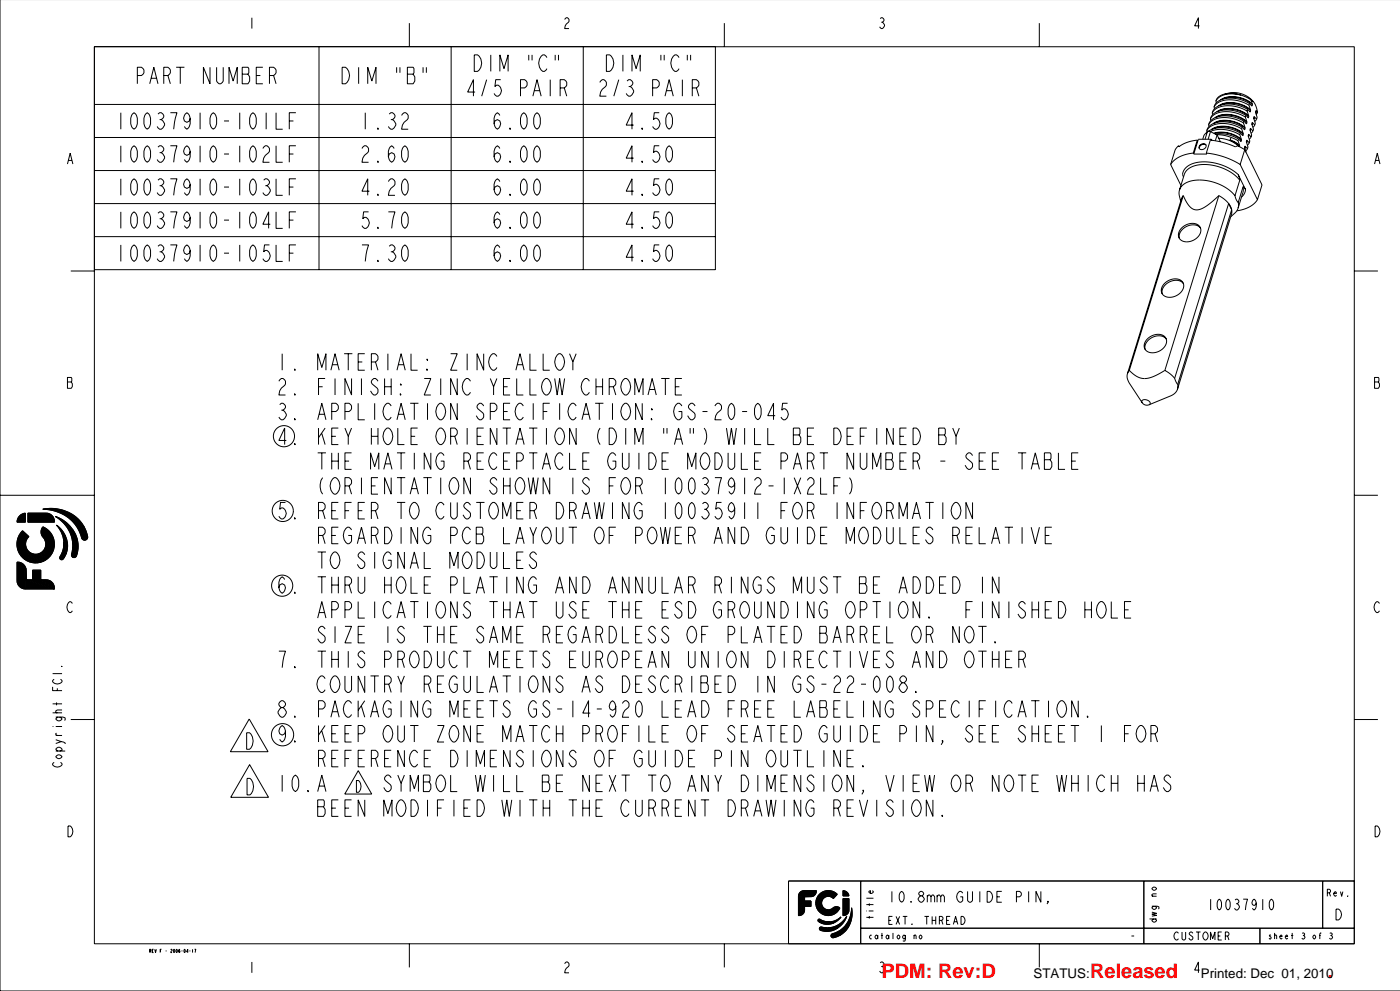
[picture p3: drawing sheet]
<svg xmlns="http://www.w3.org/2000/svg" width="297mm" height="210mm" viewBox="0 0 297 210" stroke-linecap="round" stroke-linejoin="round" font-family="sans-serif">
<defs><g id="words">
<g font-size="4.2" fill="#f00">
<text x="186.8" y="207.1">PDM: Rev:D</text>
<text x="231" y="207.1">Released</text>
<text x="281.4" y="207.1">.</text>
</g>
<g font-size="2.8">
<text x="219" y="207.1">STATUS:</text>
<text x="254.5" y="207.1">Printed: Dec 01, 2010</text>
</g>
</g></defs>
<g fill="none" stroke="#000" stroke-width=".21">
<path d="M0 -.1v210h296.7M20 9.9h267v190h-267v-190h131.6v47.2h-131.6M29.1 16h.9l.5-.6v-.6l-.5-.6h-.9v3.5M31.7 17.7l.9-3.5 .9 3.5M32.1 16.6h1M34.7 16h.9l.5-.6v-.6l-.5-.6h-.9v3.5M35.6 16l.5 1.7M37.3 14.2h1.8M38.2 14.2v3.5M44.5 14.2v3.5l-1.4-3.5v3.5M45.9 14.2v3l.5 .5h.4l.5-.5v-3M48.5 17.7v-3.5l.9 3 .9-3v3.5"/>
<path d="M51.3 14.2h1.3l.1 .3v.9l-.1 .3 .3 .6v.9l-.3 .5h-1.3zM51.3 15.7h1.3M53.4 3.8v2.3M54.3 16h.9M55.7 14.2h-1.4v3.5h1.4M57.1 16h.9l.5-.6v-.6l-.5-.6h-.9v3.5M58 16l.5 1.7M67.6 9.9v47.2M72.5 14.2a1.2 1.2 0 0 1 1.4 .9 2.17 2.17 0 0 1-.7 2.6h-.7zM76 14.2v3.5M77.9 17.7v-3.5l.9 3 .9-3v3.5M84.1 14.2v1.2"/>
<path d="M84.8 14.2v1.2M86.3 14.2h1.3l.1 .3v.9l-.1 .3 .3 .6v.9l-.3 .5h-1.3zM86.3 15.7h1.3M86.7 4.9v5M89.7 14.2v1.2M90.4 14.2v1.2M95.6 9.9v47.2M100.5 11.6a1.2 1.2 0 0 1 1.4 .9 2.18 2.18 0 0 1-.7 2.6h-.7zM100.7 19.5h-1.6l1.2-2.6v3.5M103.1 16.9l-1 3.5M104 11.6v3.5M105.9 15.1v-3.5l.9 2.9 .9-2.9v3.5"/>
<path d="M106.1 16.9h-1l-.2 1.4 .3-.3a1.17 1.17 0 0 1 1.1 1.2 1.17 1.17 0 0 1-1.1 1.2l-.5-.6M110.3 18.6h.9l.5-.6v-.5l-.5-.6h-.9v3.5M112.1 11.6v1.2M112.8 11.6v1.2M113.3 19.2h1M115.9 12.2l-.5-.6a1.15 1.15 0 0 0-1.1 .9 2.18 2.18 0 0 0 .7 2.6h.4l.5-.6M116.6 16.9v3.5M117.7 11.6v1.2M118.4 11.6v1.2M118.7 18.6h.9l.5-.6v-.5l-.5-.6h-.9v3.5M119.6 18.6l.5 1.8M119.7 4.1l.3-.3h.2l.4 .3a.89 .89 0 0 1-.6 1l-.3 1h.9"/>
<path d="M123.6 9.9v47.2M127.1 17.5l.5-.6h.4l.5 .6a1.35 1.35 0 0 1-.9 1.4l-.3 .6-.2 .9h1.4M128.5 11.6a1.2 1.2 0 0 1 1.4 .9 2.17 2.17 0 0 1-.7 2.6h-.7zM131.1 16.9l-1 3.5M132 11.6v3.5M132.9 17.2l.3-.3a.8 .8 0 0 1 .9 .8l-.5 .6a1.05 1.05 0 0 1 .7 1.2 1.05 1.05 0 0 1-1.1 .9l-.5-.6M133.2 18.3h.4M133.9 15.1v-3.5l.9 2.9 .9-2.9v3.5M138.3 18.6h.9l.5-.6v-.5l-.5-.6h-.9v3.5M140.1 11.6v1.2M140.8 11.6v1.2M141.3 19.2h1"/>
<path d="M143.9 12.2l-.5-.6a1.15 1.15 0 0 0-1.1 .9 2.18 2.18 0 0 0 .7 2.6h.4l.5-.6M144.6 16.9v3.5M145.7 11.6v1.2M146.4 11.6v1.2M146.7 18.6h.9l.5-.6v-.5l-.5-.6h-.9v3.5M147.6 18.6l.5 1.8M153.5 4.9v5M186.5 3.9l.3-.1a.52 .52 0 0 1 .5 .5l-.3 .4a.69 .69 0 0 1 .4 .8 .69 .69 0 0 1-.6 .6l-.4-.4M186.8 4.7h.2M220.3 4.9v5M254.2 5.5h-1l.8-1.7v2.3M259.5 19.9l-1.3 .6-.5 .9"/>
<path d="M259.5 19.9l1.4-.3h.9l1.3 .3 1.1 .4 .9 .7 .7 .9 .7 1.9M259.5 19.9l1.6-.1 1.9 .3M14.3 34.7l.6-2.3 .5 2.3M14.5 34h.7M20 22.1h131.6M20 29.1h131.6M20 36.1h131.6M25.6 23.9v3.5M25.6 30.9v3.5M25.6 37.9v3.5M28.1 24.2l.3-.3a2.37 2.37 0 0 1 0 3.5 2.48 2.48 0 0 1-.3-3.2zM28.1 31.2l.3-.3a2.37 2.37 0 0 1 0 3.5 2.48 2.48 0 0 1-.3-3.2z"/>
<path d="M28.1 38.2l.3-.3a2.37 2.37 0 0 1 0 3.5 2.48 2.48 0 0 1-.3-3.2zM30.9 24.2l.3-.3a2.37 2.37 0 0 1 0 3.5 2.47 2.47 0 0 1-.3-3.2zM30.9 31.2l.3-.3a2.37 2.37 0 0 1 0 3.5 2.47 2.47 0 0 1-.3-3.2zM30.9 38.2l.3-.3a2.37 2.37 0 0 1 0 3.5 2.47 2.47 0 0 1-.3-3.2zM33.5 24.2l.3-.3a.8 .8 0 0 1 .9 .8l-.5 .6a1.05 1.05 0 0 1 .7 1.2 1.05 1.05 0 0 1-1.1 .9l-.5-.6M33.5 31.2l.3-.3a.8 .8 0 0 1 .9 .8l-.5 .6a1.05 1.05 0 0 1 .7 1.2 1.05 1.05 0 0 1-1.1 .9l-.5-.6M33.5 38.2l.3-.3a.8 .8 0 0 1 .9 .8l-.5 .6a1.05 1.05 0 0 1 .7 1.2 1.05 1.05 0 0 1-1.1 .9l-.5-.6M33.8 25.3h.4M33.8 32.3h.4M33.8 39.3h.4M36.1 23.9h1.4l-.5 2-.2 1.5M36.1 30.9h1.4l-.5 2-.2 1.5"/>
<path d="M36.1 37.9h1.4l-.5 2-.2 1.5M40.3 25l-.2 .6-.5 .3-.5-.3a1.37 1.37 0 0 1 .5-1.7 2.37 2.37 0 0 1 0 3.5l-.5-.6M40.3 32l-.2 .6-.5 .3-.5-.3a1.37 1.37 0 0 1 .5-1.7 2.37 2.37 0 0 1 0 3.5l-.5-.6M40.3 39l-.2 .6-.5 .3-.5-.3a1.37 1.37 0 0 1 .5-1.7 2.37 2.37 0 0 1 0 3.5l-.5-.6M42.4 23.9v3.5M42.4 30.9v3.5M42.4 37.9v3.5M44.9 24.2l.3-.3a2.37 2.37 0 0 1 0 3.5 2.47 2.47 0 0 1-.3-3.2zM44.9 31.2l.3-.3a2.37 2.37 0 0 1 0 3.5 2.47 2.47 0 0 1-.3-3.2zM44.9 38.2l.3-.3a2.37 2.37 0 0 1 0 3.5 2.47 2.47 0 0 1-.3-3.2zM47.5 25.6h1M47.5 32.6h1"/>
<path d="M47.5 39.6h1M50.8 23.9v3.5M50.8 30.9v3.5M50.8 37.9v3.5M53.3 24.2l.3-.3a2.37 2.37 0 0 1 0 3.5 2.47 2.47 0 0 1-.3-3.2zM53.3 31.2l.3-.3a2.37 2.37 0 0 1 0 3.5 2.47 2.47 0 0 1-.3-3.2zM53.3 38.2l.3-.3a2.37 2.37 0 0 1 0 3.5 2.47 2.47 0 0 1-.3-3.2zM55.7 31.5l.5-.6h.4l.5 .6a1.35 1.35 0 0 1-.9 1.4l-.3 .6-.2 .9h1.4M55.9 38.2l.3-.3a.8 .8 0 0 1 .9 .8l-.5 .6a1.05 1.05 0 0 1 .7 1.2 1.05 1.05 0 0 1-1.1 .9l-.5-.6M56.2 39.3h.4M56.4 23.9v3.5M58.5 23.9v3.5h1.4"/>
<path d="M58.5 30.9v3.5h1.4M58.5 37.9v3.5h1.4M61.3 25.6h.9M61.3 32.6h.9M61.3 39.6h.9M62.7 23.9h-1.4v3.5M62.7 30.9h-1.4v3.5M62.7 37.9h-1.4v3.5M76.7 31.5l.5-.6h.4l.5 .6v.5l-.9 .9-.3 .6-.2 .9h1.4M77.4 23.9v3.5M80 27.1l.2 .3h-.2zM80 34.1l.2 .3h-.2z"/>
<path d="M82.3 38.5l.5-.6h.4l.5 .6a1.35 1.35 0 0 1-.9 1.4l-.3 .6-.2 .9h1.4M82.5 24.2l.3-.3a.8 .8 0 0 1 .9 .8l-.5 .6a1.05 1.05 0 0 1 .7 1.2 1.05 1.05 0 0 1-1.1 .9l-.5-.6M82.8 25.3h.4M83.5 31.5l-.5-.6a2.37 2.37 0 0 0 0 3.5 1.37 1.37 0 0 0 .5-1.8l-.5-.3-.5 .3-.2 .6M85.1 24.5l.5-.6h.4l.5 .6a1.35 1.35 0 0 1-.9 1.4l-.3 .6-.2 .9h1.4M85.5 31.2l.3-.3a2.37 2.37 0 0 1 0 3.5 2.48 2.48 0 0 1-.3-3.2zM85.5 38.2l.3-.3a2.37 2.37 0 0 1 0 3.5 2.48 2.48 0 0 1-.3-3.2zM105.9 24.5l-.5-.6a2.37 2.37 0 0 0 0 3.5 1.37 1.37 0 0 0 .5-1.8l-.5-.3-.5 .3-.2 .6M105.9 31.5l-.5-.6a2.37 2.37 0 0 0 0 3.5 1.37 1.37 0 0 0 .5-1.8l-.5-.3-.5 .3-.2 .6M105.9 38.5l-.5-.6a2.37 2.37 0 0 0 0 3.5 1.37 1.37 0 0 0 .5-1.8l-.5-.3-.5 .3-.2 .6M108 27.1l.2 .3h-.2zM108 34.1l.2 .3h-.2z"/>
<path d="M110.7 24.2l.3-.3a2.37 2.37 0 0 1 0 3.5 2.48 2.48 0 0 1-.3-3.2zM110.7 31.2l.3-.3a2.37 2.37 0 0 1 0 3.5 2.48 2.48 0 0 1-.3-3.2zM110.7 38.2l.3-.3a2.37 2.37 0 0 1 0 3.5 2.48 2.48 0 0 1-.3-3.2zM112.9 20.4l.9-3.5 .9 3.5M113.5 24.2l.3-.3a2.37 2.37 0 0 1 0 3.5 2.47 2.47 0 0 1-.3-3.2zM113.5 31.2l.3-.3a2.37 2.37 0 0 1 0 3.5 2.47 2.47 0 0 1-.3-3.2zM113.5 38.2l.3-.3a2.37 2.37 0 0 1 0 3.5 2.47 2.47 0 0 1-.3-3.2zM134.3 26.5h-1.6l1.2-2.6v3.5M134.3 33.5h-1.6l1.2-2.6v3.5M136 27.1l.2 .3h-.2zM136 34.1l.2 .3h-.2zM139.7 23.9h-1l-.2 1.4 .3-.3a1.17 1.17 0 0 1 1.1 1.2 1.17 1.17 0 0 1-1.1 1.2l-.5-.6"/>
<path d="M139.7 30.9h-1l-.2 1.4 .3-.3a1.17 1.17 0 0 1 1.1 1.2 1.17 1.17 0 0 1-1.1 1.2l-.5-.6M139.7 37.9h-1l-.2 1.4 .3-.3a1.17 1.17 0 0 1 1.1 1.2 1.17 1.17 0 0 1-1.1 1.2l-.5-.6M140.9 20.4l.9-3.5 .9 3.5M141.5 24.2l.3-.3a2.37 2.37 0 0 1 0 3.5 2.47 2.47 0 0 1-.3-3.2zM141.5 31.2l.3-.3a2.37 2.37 0 0 1 0 3.5 2.47 2.47 0 0 1-.3-3.2zM141.5 38.2l.3-.3a2.37 2.37 0 0 1 0 3.5 2.47 2.47 0 0 1-.3-3.2zM248.1 34.8l2.2 4.5M249.8 30.9l-.8 .8-.9 3.1M249.8 30.9l.1 .2M252.9 32.4l-.5 .1a6 6 0 0 0-4.3 2.3M252.9 32.4l.1 .2M253.7 29.7l-1 .1a6.8 6.8 0 0 0-2.9 1.3v-.2"/>
<path d="M253.7 29.7l-.8 2.7M253.7 29.7l.1 .2M254.3 30.7l.4-.2h.5l.3 .2 .1 .3-.4 .5-.7 .2-.4-.4zM255.6 30.8l-.4-.2-.5 .1-.5 .3v.5M255.6 32.4l2 .3 1.8 .5 1.9 .8 1.5 .8M255.6 32.4l.1 .2h-2.7M255.7 27.7l.1 .3M255.9 27.9h.6M255.9 27.9l-.5 1.6M255.9 27.9l-.7 .7-.3 .9M256.1 27.8l1.4-.6 1.7-.1 1.9 .3 1.8 .8M256.1 26.4l.1 .4"/>
<path d="M256.5 27.9l1.4-.4h1.6l1.7 .3 1.5 .7M256.5 25.2l.1 .3M256.5 27.9l-.5 1.6M256.5 27.9l1.4 .7M256.7 27.5l1.3-.7h1.9l1.9 .5 1.7 1M256.7 29.5h-2.7l-1 3.1M256.7 29.5v.2M256.7 29.5l.1 .2M256.9 23.9l.1 .4M257.1 27.3l1.4-.4h1.8l1.7 .6 1.5 .9M257.1 26.2l1.3-.6 1.9-.1 1.9 .5 1.6 1M257.2 28.2l1.4-.2 1.6 .1 1.6 .6 1.3 .8"/>
<path d="M257.3 22.7l.1 .3M257.3 28.3l1.4-.2 1.7 .2 1.5 .5 1.2 .9M257.4 26.1l1.5-.5 1.8 .1 1.7 .5 1.5 1M257.5 24.9l1.3-.6h1.9l1.9 .5 1.6 1M257.5 28.4l1.3-.1 1.3 .2 2.4 .9M257.7 21.4l.1 .4M257.8 28.5l1.5 .2 1.6 .4M257.8 24.8l1.5-.4h1.8l1.7 .6 1.5 .9M257.9 23.7l1.3-.6 1.9-.1 1.9 .5 1.6 1M257.9 28.6l-.4 1.2M257.9 28.6l.7 1.4M258.2 23.6l1.5-.5 1.7 .1 1.8 .5 1.4 1"/>
<path d="M258.2 22.4l1.4-.6h1.8l2 .5 1.6 1M258.3 29.3l1.1 .1 1.2 .4 1 .5 .9 .7M258.6 22.3l1.4-.4h1.8l1.8 .6 1.4 .9M258.6 21.2l1.4-.6 1.8-.1 2 .5 1.6 1M259 21l1.4-.4 1.8 .1 1.8 .5 1.4 1M260.7 29.6l1.1 .5 .9 .7M260.7 29.6v.1M260.7 29.7h.1M260.8 29.7h.1M260.8 29.7l.7 .4M260.9 29.1l1.5 .7M260.9 29.1l-.2 .5"/>
<path d="M261.5 30.1l1.2 .8M261.5 30.1l1.2 .9M262.4 29.8l.3 1M262.4 37l-2.2-1.5-2.8-1-2.8-.2-1.1 .1-1.2 .4a2.73 2.73 0 0 0-1.7 2.2l.2 .5M262.4 37l.3 1.2M262.4 37l1.6 3.2M262.5 29.4l.4 .5M262.5 29.4l-.1 .4M262.7 30.8v.1M262.7 31v.1M262.7 30.9v.1M262.7 38.2l-.8-.9-1.3-.9-2.7-1.2-1.5-.3-1.5-.1-1.3 .2-1.1 .4a2.71 2.71 0 0 0-1.5 1.6l-1 3.3 .5-.9 .9-.7 1.4-.4 1.4-.2 1.5 .2 1.8 .4 1.5 .6 1.4 .9a6.2 6.2 0 0 1 1.9 2.5l.1 .2"/>
<path d="M262.7 38.2l-1 3.3M262.7 28.5l.4 1M262.8 29.7l.2 .3M262.8 34.8l3.7 7.5M262.9 28.2l.5 .5M262.9 28.2l-.2 .3M262.9 29.9h.1M263 29.9v.1M263 20.1l-1.7-.2-1.6 .1-1.3 .6-.7 .8M263 20.1l1.4 .6 1.2 .8M263.1 29.5v.2M263.1 29.7l-.1 .3"/>
<path d="M263.1 27.3l-2-.9-2.3-.2-2 .4-.6 .5-.5 .6M263.1 27.3l.4 1M263.2 28.5l.2 .2M263.2 26.9l-2.2-.9-2.4-.2-1 .2-.9 .4-.7 .6-.3 .7M263.2 26.9l.5 .5M263.2 26.9l-.1 .4M263.4 39.6v1.1l-1 3.4M263.4 39.6l.6 .6M263.4 39.6l-1 3.3M263.5 28.3v.1M263.5 28.4l-.1 .3M263.5 26l-2.1-.8-2.2-.3-2 .5-.6 .4-.5 .6"/>
<path d="M263.5 26l.3 1M263.5 27.2l.3 .2M263.6 25.7l-2.2-.9-1.3-.2h-1.2l-1 .2-.9 .4-.6 .6-.3 .6M263.6 25.7l.5 .5M263.6 25.7l-.1 .3M263.7 27.4h.1M263.7 31.3l.1 .1M263.7 31.3h.1M263.8 31.4l.3 .9M263.8 31.7l-1-.5a.85 .85 0 0 0-1-.1l-2.6-.9-2.7-.5-.9 2.7M263.8 31.7l-1 3.1M263.8 31.7l3.6 7.5-.9 3.1"/>
<path d="M263.8 31v.4M263.8 31h.1M263.8 31l-.1 .3M263.8 27l.1 .2M263.9 27.2l-.1 .2M263.9 31l-.1 .5M263.9 31l.5 .5M263.9 24.8l-2.1-.9-2.3-.3-1.9 .5-.7 .5-.4 .6M263.9 24.8l.3 1M263.9 26l.3 .2M264 24.4l-2.3-.9-2.4-.2-1.1 .3-.8 .4-.6 .5-.3 .7M264 24.4l.6 .5"/>
<path d="M264 24.4l-.1 .4M264.1 26.2h.1M264.1 30l.1 .2M264.1 30v.1M264.2 30.2l.3 .9-.1 .4M264.2 29.7v.5M264.2 29.7h.1M264.2 29.7l-.1 .3M264.2 25.8l.1 .1M264.3 25.9l-.1 .3M264.3 29.8l-.1 .5M264.3 29.8l.5 .4"/>
<path d="M264.3 23.5l-2.1-.8-2.3-.3-1.9 .5-.7 .4-.4 .6M264.3 23.5l.3 1M264.3 24.7l.3 .2M264.4 31.5l-.4 .5M264.4 23.2l-2.2-.9-2.4-.2-1.1 .2-.9 .4-.6 .6-.3 .6M264.4 23.2l.5 .5M264.4 23.2l-.1 .3M264.5 28.8l.1 .1M264.5 28.7v.1M264.5 28.8h.1M264.6 28.9l.3 1-.1 .3M264.6 28.5v.4"/>
<path d="M264.6 28.5h.1M264.6 28.5l-.1 .2M264.6 24.5v.2M264.6 24.7v.2M264.7 28.5l-.1 .5M264.7 28.5l.4 .5M264.7 22.3l-2.1-.9-2.3-.3-1.9 .5-.7 .5-.4 .6M264.7 22.3l.3 1M264.7 23.5l.2 .2M264.8 30.2l-.4 .5M264.8 21.9l-2.4-.9-2.4-.2-1.1 .3-.8 .4-.5 .5-.3 .7M264.8 21.9l.5 .5"/>
<path d="M264.8 21.9l-.1 .4M264.9 23.7h.1M264.9 27.5v.2M264.9 27.5v.1M264.9 27.7l.4 .9-.2 .4M265 27.2l-.1 .5M265 27.2h.1M265 27.2l-.1 .3M265 23.3v.1M265 23.4l-.1 .3M265.1 27.2l-.1 .5M265.1 27.2l.4 .5"/>
<path d="M265.1 22.2l.2 .2M265.1 21.2l.3 .8M265.1 29l-.4 .5M265.3 22.4h.1M265.3 26.3v.1M265.3 26.3h.1M265.3 26.4l.3 1-.1 .3M265.4 26l-.1 .4M265.4 26h.1M265.4 26l-.1 .3M265.4 22v.2M265.4 22.2l-.1 .2"/>
<path d="M265.4 26v.5M265.4 26l.5 .5M265.5 27.7l-.4 .5M265.7 25v.2M265.7 25h.1M265.7 25v.1M265.7 25.2l.3 .9-.1 .4M265.8 24.7l-.1 .5M265.8 24.7h.1M265.8 24.7l-.1 .3M265.8 24.7l.5 .5M265.9 26.5l-.4 .5"/>
<path d="M266.1 23.8v.1M266.1 23.8h.1M266.1 23.9l.3 1-.1 .3M266.1 23.5v.4M266.1 23.5l.4 .3M266.1 23.5v.3M266.2 23.5h.1M266.2 23.5l-.1 .5M266.3 25.2l-.4 .5M266.5 23.8l-.3 .5M291.3 34.7l.6-2.3 .5 2.3M291.5 34h.7"/>
<path d="M15 57.4h5M20 43.1h131.6M20 50.1h131.6M25.6 44.9v3.5M25.6 51.9v3.5M28.1 45.2l.3-.3a2.37 2.37 0 0 1 0 3.5 2.48 2.48 0 0 1-.3-3.2zM28.1 52.2l.3-.3a2.37 2.37 0 0 1 0 3.5 2.48 2.48 0 0 1-.3-3.2zM30.9 45.2l.3-.3a2.37 2.37 0 0 1 0 3.5 2.47 2.47 0 0 1-.3-3.2zM30.9 52.2l.3-.3a2.37 2.37 0 0 1 0 3.5 2.47 2.47 0 0 1-.3-3.2zM33.5 45.2l.3-.3a.8 .8 0 0 1 .9 .8l-.5 .6a1.05 1.05 0 0 1 .7 1.2 1.05 1.05 0 0 1-1.1 .9l-.5-.6M33.5 52.2l.3-.3a.8 .8 0 0 1 .9 .8l-.5 .6a1.05 1.05 0 0 1 .7 1.2 1.05 1.05 0 0 1-1.1 .9l-.5-.6M33.8 46.3h.4"/>
<path d="M33.8 53.3h.4M36.1 44.9h1.4l-.3 1.1-.4 2.4M36.1 51.9h1.4l-.5 2-.2 1.5M40.3 46l-.2 .6-.5 .3-.5-.3a1.37 1.37 0 0 1 .5-1.7 2.37 2.37 0 0 1 0 3.5l-.5-.6M40.3 53l-.2 .6-.5 .3-.5-.3a1.37 1.37 0 0 1 .5-1.7 2.37 2.37 0 0 1 0 3.5l-.5-.6M42.4 44.9v3.5M42.4 51.9v3.5M44.9 45.2l.3-.3a2.37 2.37 0 0 1 0 3.5 2.47 2.47 0 0 1-.3-3.2zM44.9 52.2l.3-.3a2.37 2.37 0 0 1 0 3.5 2.47 2.47 0 0 1-.3-3.2zM47.5 46.6h1M47.5 53.6h1M50.8 44.9v3.5"/>
<path d="M50.8 51.9v3.5M53.3 45.2l.3-.3a2.37 2.37 0 0 1 0 3.5 2.47 2.47 0 0 1-.3-3.2zM53.3 52.2l.3-.3a2.37 2.37 0 0 1 0 3.5 2.47 2.47 0 0 1-.3-3.2zM57.1 51.9h-1l-.2 1.4 .3-.3a1.17 1.17 0 0 1 1.1 1.2 1.17 1.17 0 0 1-1.1 1.2l-.5-.6M57.3 47.5h-1.6l1.2-2.6v3.5M58.5 44.9v3.5h1.4M58.5 51.9v3.5h1.4M61.3 46.6h.9M61.3 53.6h.9M62.7 44.9h-1.4v3.5M62.7 51.9h-1.4v3.5M76.7 51.9h1.4l-.5 2-.2 1.5"/>
<path d="M78.1 44.9h-1l-.2 1.4 .3-.3a1.17 1.17 0 0 1 1.1 1.2 1.17 1.17 0 0 1-1.1 1.2l-.5-.6M78.3 40.5h-1.6l1.2-2.6v3.5M80 41.1l.2 .3h-.2zM80 48.1l.2 .3h-.2zM80 55.1l.2 .3h-.2zM82.3 44.9h1.4l-.5 2-.2 1.5M82.5 52.2l.3-.3a.8 .8 0 0 1 .9 .8l-.5 .6a1.05 1.05 0 0 1 .7 1.2 1.05 1.05 0 0 1-1.1 .9l-.5-.6M82.8 53.3h.4M85.5 45.2l.3-.3a2.37 2.37 0 0 1 0 3.5 2.48 2.48 0 0 1-.3-3.2zM85.5 52.2l.3-.3a2.37 2.37 0 0 1 0 3.5 2.48 2.48 0 0 1-.3-3.2zM105.9 45.5l-.5-.6a2.37 2.37 0 0 0 0 3.5 1.37 1.37 0 0 0 .5-1.8l-.5-.3-.5 .3-.2 .6M105.9 52.5l-.5-.6a2.37 2.37 0 0 0 0 3.5 1.37 1.37 0 0 0 .5-1.8l-.5-.3-.5 .3-.2 .6"/>
<path d="M108 41.1l.2 .3h-.2zM108 48.1l.2 .3h-.2zM108 55.1l.2 .3h-.2zM110.7 45.2l.3-.3a2.37 2.37 0 0 1 0 3.5 2.48 2.48 0 0 1-.3-3.2zM110.7 52.2l.3-.3a2.37 2.37 0 0 1 0 3.5 2.48 2.48 0 0 1-.3-3.2zM113.5 45.2l.3-.3a2.37 2.37 0 0 1 0 3.5 2.47 2.47 0 0 1-.3-3.2zM113.5 52.2l.3-.3a2.37 2.37 0 0 1 0 3.5 2.47 2.47 0 0 1-.3-3.2zM134.3 40.5h-1.6l1.2-2.6v3.5M134.3 47.5h-1.6l1.2-2.6v3.5M134.3 54.5h-1.6l1.2-2.6v3.5M136 41.1l.2 .3h-.2zM136 48.1l.2 .3h-.2z"/>
<path d="M136 55.1l.2 .3h-.2zM139.7 44.9h-1l-.2 1.4 .3-.3a1.17 1.17 0 0 1 1.1 1.2 1.17 1.17 0 0 1-1.1 1.2l-.5-.6M139.7 51.9h-1l-.2 1.4 .3-.3a1.17 1.17 0 0 1 1.1 1.2 1.17 1.17 0 0 1-1.1 1.2l-.5-.6M141.5 45.2l.3-.3a2.37 2.37 0 0 1 0 3.5 2.47 2.47 0 0 1-.3-3.2zM141.5 52.2l.3-.3a2.37 2.37 0 0 1 0 3.5 2.47 2.47 0 0 1-.3-3.2zM250 40.3l-.1 .8 .3 1.5M250.4 48.3l1.3-.8 1.4-.2 .7 .3 .4 .3 .2 .5 .1 .6-.5 1-.8 .7-1.1 .5h-1.1l-.9-.4-.3-.7v-.9zM250.8 41.4l.7 1.4 .6 .9 .7 .6 .8 .2 .9-.2 1-.6 2.8-2.3M250.8 41.4l-11.5 37.1M250.8 41.4l-.4 .7-11.5 37M254.4 48.3l-.5-.4-.8-.3-.9 .1-.8 .3-.7 .5-.5 .6-.3 .8v.6M258.3 41.4l1.2 .8 .9 .9"/>
<path d="M258.3 41.4l-11.4 37.1M260.4 43.1l.6 1.3M260.4 43.1l-11.5 37M261 44.4v1l-11.5 37M261 44.4l-11.4 37M262.4 44.1l-.5 .8-1.1 1M262.4 42.9v1.2M264 40.2a2.4 2.4 0 0 1-.9 1.6M266.5 42.3a6 6 0 0 1-4.4 2.4M287 57.4h5M14.3 79.9h.8l.1 .2-.1 .8 .2 .4v.6l-.2 .3h-.8zM59.8 74.9v3.5"/>
<path d="M62.4 78.1l.2 .3h-.2zM67.3 78.4v-3.5l.9 2.9 .9-2.9v3.5M70.1 78.4l.9-3.5 .9 3.5M70.5 77.3h1M72.9 74.9h1.8M73.8 74.9v3.5M75.9 76.7h.9M77.3 74.9h-1.4v3.5h1.4M78.7 76.7h.9l.5-.6v-.6l-.5-.6h-.9v3.5M79.6 76.7l.5 1.7M82.2 74.9v3.5M84.1 78.4l.9-3.5 .9 3.5"/>
<path d="M84.5 77.3h1M87.1 74.9v3.5h1.4M90.4 78.1l.2 .3h-.2zM90.4 76.1h.2v.3zM95.5 74.9h1.4l-1.4 3.5h1.4M99 74.9v3.5M102.5 74.9v3.5l-1.4-3.5v3.5M105.3 75.5l-.5-.6a1.15 1.15 0 0 0-1.1 .9 2.17 2.17 0 0 0 .7 2.6h.4l.5-.6M109.3 78.4l.9-3.5 .9 3.5M109.7 77.3h1M112.3 74.9v3.5h1.4M115.1 74.9v3.5h1.4"/>
<path d="M118.1 75.2l.3-.3a1.15 1.15 0 0 1 1.1 .9 2.17 2.17 0 0 1-.7 2.6 1.15 1.15 0 0 1-1.1-.9 2.29 2.29 0 0 1 .4-2.3zM120.7 74.9l.7 1.8v1.7M122.1 74.9l-.7 1.8M238.9 79.1v.9l.3 1 2.8 4.3M239.3 78.5l1.7 1.3 1.6 .4 1.7-.4 2.6-1.3M239.3 78.5l-.4 .6M243.2 71.8l1.3-.8 1.4-.1 .7 .2 .4 .4 .2 .5v.5l-.4 1-.8 .7-1.1 .5h-1.1l-.9-.4-.4-.7 .1-1zM246.8 60l1.3-.8 1.5-.1 1 .6 .2 .5v.6l-.4 .9-.8 .8-1.1 .4h-1.1l-.8-.4-.5-.7 .1-.9zM246.9 78.5l1.1 .7 .9 .9M247.2 71.8l-.6-.4-.7-.3-.8 .1-.9 .3-.7 .5-.6 .6-.3 .8 .1 .6M250.8 60.1l-.5-.5-.8-.2h-.8l-.9 .3-.7 .5-.6 .7-.2 .7v.7M291.3 79.9h.8l.1 .2-.1 .8 .2 .4v.6l-.2 .3h-.8z"/>
<path d="M14.3 80.9h.8M59.1 80.8l.5-.6h.4l.5 .6a1.35 1.35 0 0 1-.9 1.4l-.3 .6-.2 .9h1.4M59.3 85.7l.3-.3a.8 .8 0 0 1 .9 .9l-.5 .6a1.05 1.05 0 0 1 .7 1.1 1.05 1.05 0 0 1-1.1 .9l-.5-.6M59.6 86.9h.4M60.7 93.3h-1.6l1.2-2.6v3.5M62.4 83.4l.2 .3h-.2zM62.4 88.6l.2 .3h-.2zM62.4 93.9l.2 .3h-.2zM67.3 88.9l.9-3.5 .9 3.5M67.3 95.9h1.8M67.5 81.9h.9M67.5 90.7v3.5"/>
<path d="M67.7 87.8h1M68.2 91.8l.7 2.4M68.2 95.9v3.5M68.9 80.2h-1.4v3.5M68.9 90.7l-1.4 2M70.3 87.2h.9l.5-.6v-.6l-.5-.6h-.9v3.5M70.3 92.4h.9M70.3 95.9v3.5M70.3 97.7h1.4M71 80.2v3.5M71.7 90.7h-1.4v3.5h1.4M71.7 95.9v3.5"/>
<path d="M73.1 87.2h.9l.5-.6v-.6l-.5-.6h-.9v3.5M73.1 90.7l.7 1.7v1.8M73.1 97.7h.9M74.5 80.2v3.5l-1.4-3.5v3.5M74.5 95.9h-1.4v3.5h1.4M74.5 90.7l-.7 1.7M75.9 85.4v3.5h1.4M76.6 80.2v3.5M78.5 99.4v-3.5l.9 2.9 .9-2.9v3.5M78.7 92.4h1.4M78.7 90.7v3.5M79.4 85.4v3.5"/>
<path d="M80.1 80.8l-.5-.6a.8 .8 0 0 0-.9 .8l.5 .6a1.23 1.23 0 0 1 .7 1.8l-.3 .3a1.15 1.15 0 0 1-1.1-.9M80.1 90.7v3.5M81.3 99.4l.9-3.5 .9 3.5M81.5 81.9h1.4M81.5 80.2v3.5M81.7 91l.3-.3a1.15 1.15 0 0 1 1.1 .8 2.17 2.17 0 0 1-.7 2.7 1.15 1.15 0 0 1-1.1-.9 2.29 2.29 0 0 1 .4-2.3zM81.7 98.3h1M82.9 86l-.5-.6a1.15 1.15 0 0 0-1.1 .9 2.17 2.17 0 0 0 .7 2.6h.4l.5-.6M82.9 80.2v3.5M84.1 88.9l.9-3.5 .9 3.5M84.1 95.9h1.8M84.3 90.7v3.5h1.4"/>
<path d="M84.5 87.8h1M84.8 83.4l.2 .3h-.2zM84.8 81.3h.2v.3zM85 95.9v3.5M86.9 85.4h1.8M87.1 92.4h.9M87.8 85.4v3.5M87.8 95.9v3.5M88.5 90.7h-1.4v3.5h1.4M89.9 80.2h1.4l-1.4 3.5h1.4M90.6 85.4v3.5M91.3 95.9v3.5l-1.4-3.5v3.5"/>
<path d="M92.9 85.7l.3-.3a1.15 1.15 0 0 1 1.1 .9 2.17 2.17 0 0 1-.7 2.6 1.15 1.15 0 0 1-1.1-.9 2.29 2.29 0 0 1 .4-2.3zM92.9 91l.3-.3a1.15 1.15 0 0 1 1.1 .8 2.17 2.17 0 0 1-.7 2.7h-.4a2.23 2.23 0 0 1-.3-3.2zM93.4 80.2v3.5M94.1 96.5l-.5-.6a1.15 1.15 0 0 0-1.1 .9 2.18 2.18 0 0 0 .7 2.6h.4l.5-.6v-1.1h-.7M95.5 92.4h.9l.5-.6v-.5l-.5-.6h-.9v3.5M96.4 92.4l.5 1.8M96.9 80.2v3.5l-1.4-3.5v3.5M96.9 85.4v3.5l-1.4-3.5v3.5M98.3 97.7h.9l.5-.6v-.6l-.5-.6h-.9v3.5M99 90.7v3.5M99.2 97.7l.5 1.7M99.7 80.8l-.5-.6a1.15 1.15 0 0 0-1.1 .8 2.17 2.17 0 0 0 .7 2.7h.4l.5-.6"/>
<path d="M101.1 92.4h.9M101.1 97.7h.9M102.5 86l-.5-.6a.8 .8 0 0 0-.9 .9l.5 .6a1.23 1.23 0 0 1 .7 1.7l-.3 .3a1.15 1.15 0 0 1-1.1-.9M102.5 90.7h-1.4v3.5h1.4M102.5 95.9h-1.4v3.5h1.4M103.9 80.2l.7 1.7v1.8M103.9 87.2h.9l.5-.6v-.6l-.5-.6h-.9v3.5M105.3 90.7v3.5l-1.4-3.5v3.5M105.3 96.5l-.5-.6a1.15 1.15 0 0 0-1.1 .9 2.18 2.18 0 0 0 .7 2.6h.4l.5-.6M105.3 80.2l-.7 1.7M106.5 90.7h1.8M106.7 81.9h.9"/>
<path d="M106.7 87.2h.9M106.7 97.7h.9M107.4 90.7v3.5M108.1 80.2h-1.4v3.5h1.4M108.1 85.4h-1.4v3.5h1.4M108.1 95.9h-1.4v3.5h1.4M109.3 94.2l.9-3.5 .9 3.5M109.5 80.2v3.5h1.4M109.5 97.7h.9l.5-.6v-.6l-.5-.6h-.9v3.5M109.7 93h1M110.9 86l-.5-.6a1.15 1.15 0 0 0-1.1 .9 2.17 2.17 0 0 0 .7 2.6h.4l.5-.6M112.1 90.7h1.8"/>
<path d="M112.1 95.9h1.8M112.3 80.2v3.5h1.4M113 85.4v3.5M113 90.7v3.5M113 95.9v3.5M114.9 99.4l.9-3.5 .9 3.5M115.1 87.2h.9M115.3 80.5l.3-.3a1.15 1.15 0 0 1 1.1 .8 2.17 2.17 0 0 1-.7 2.7 1.15 1.15 0 0 1-1.1-.9 2.29 2.29 0 0 1 .4-2.3zM115.3 98.3h1M115.8 90.7v3.5M116.5 85.4h-1.4v3.5M117.5 80.2l.6 3.5 .5-3.5 .5 3.5 .5-3.5"/>
<path d="M118.1 91l.3-.3a1.15 1.15 0 0 1 1.1 .8 2.17 2.17 0 0 1-.7 2.7 1.15 1.15 0 0 1-1.1-.9 2.29 2.29 0 0 1 .4-2.3zM118.6 85.4v3.5M119.3 96.5l-.5-.6a1.15 1.15 0 0 0-1.1 .9 2.18 2.18 0 0 0 .7 2.6h.4l.5-.6M120.7 95.9v3.5h1.4M122.1 86l-.5-.6a1.15 1.15 0 0 0-1.1 .9 2.17 2.17 0 0 0 .7 2.6h.4l.5-.6M122.1 90.7v3.5l-1.4-3.5v3.5M123.3 88.9l.9-3.5 .9 3.5M123.5 97.7h.9M123.7 87.8h1M124.9 80.8l-.5-.6a1.15 1.15 0 0 0-1.1 .8 2.17 2.17 0 0 0 .7 2.7h.4l.5-.6M124.9 95.9h-1.4v3.5h1.4M126.1 85.4h1.8"/>
<path d="M126.3 81.9h1.4M126.3 80.2v3.5M127 85.4v3.5M127.2 90.7a3.1 3.1 0 0 0 0 3.5M127.7 80.2v3.5M129.1 81.9h.9l.5-.6v-.5l-.5-.6h-.9v3.5M129.1 90.7a1.2 1.2 0 0 1 1.4 .8 2.17 2.17 0 0 1-.7 2.7h-.7zM129.8 85.4v3.5M130 81.9l.5 1.8M130.5 96.5l-.5-.6a1.15 1.15 0 0 0-1.1 .9 2.18 2.18 0 0 0 .7 2.6h.4l.5-.6v-1.1h-.7M131.9 95.9v2.9l.5 .6h.4l.5-.6v-2.9M132.1 80.5l.3-.3a1.15 1.15 0 0 1 1.1 .8 2.17 2.17 0 0 1-.7 2.7 1.15 1.15 0 0 1-1.1-.9 2.29 2.29 0 0 1 .4-2.3z"/>
<path d="M132.1 85.7l.3-.3a1.15 1.15 0 0 1 1.1 .9 2.17 2.17 0 0 1-.7 2.6 1.15 1.15 0 0 1-1.1-.9 2.29 2.29 0 0 1 .4-2.3zM132.6 90.7v3.5M134.5 83.7v-3.5l.9 2.9 .9-2.9v3.5M134.5 94.2v-3.5l.9 2.9 .9-2.9v3.5M135.4 95.9v3.5M136.1 85.4v3.5l-1.4-3.5v3.5M137.3 83.7l.9-3.5 .9 3.5M137.5 95.9a1.2 1.2 0 0 1 1.4 .9 2.17 2.17 0 0 1-.7 2.6h-.7zM137.7 82.5h1M138 88.6l.2 .3h-.2zM138 86.6h.2v.3zM140.1 80.2h1.8"/>
<path d="M140.3 97.7h.9M140.6 90.7v1.1M141 80.2v3.5M141.3 90.7v1.1M141.7 95.9h-1.4v3.5h1.4M142.9 94.2l.9-3.5 .9 3.5M143.1 81.9h.9M143.3 93h1M144.5 80.2h-1.4v3.5h1.4M144.5 86l-.5-.6a1.15 1.15 0 0 0-1.1 .9 2.17 2.17 0 0 0 .7 2.6h.4l.5-.6v-1.1h-.7M145.7 99.4v-3.5l.9 2.9 .9-2.9v3.5M146.2 90.7v1.1"/>
<path d="M146.9 90.7v1.1M147.3 86l-.5-.6a.8 .8 0 0 0-.9 .9l.5 .6a1.23 1.23 0 0 1 .7 1.7l-.3 .3a1.15 1.15 0 0 1-1.1-.9M148.9 96.2l.3-.3a1.15 1.15 0 0 1 1.1 .9 2.18 2.18 0 0 1-.7 2.6 1.15 1.15 0 0 1-1.1-.9 2.29 2.29 0 0 1 .4-2.3zM148.9 87.2h1M149.2 90.7a3.1 3.1 0 0 1 0 3.5M151.5 86l.5-.6h.4l.5 .6a1.36 1.36 0 0 1-.9 1.5l-.3 .5-.2 .9h1.4M151.5 95.9a1.2 1.2 0 0 1 1.4 .9 2.17 2.17 0 0 1-.7 2.6h-.7zM153.9 90.7l.6 3.5 .5-3.5 .5 3.5 .5-3.5M154.3 95.9v2.9l.5 .6h.4l.5-.6v-2.9M154.6 85.7l.4-.3a2.37 2.37 0 0 1 0 3.5 2.48 2.48 0 0 1-.4-3.2zM157.1 95.9v3.5h1.4M157.3 87.2h1"/>
<path d="M157.8 90.7v3.5M159.9 90.7v3.5h1.4M159.9 97.7h.9M160.2 85.7l.4-.3a2.37 2.37 0 0 1 0 3.5 2.48 2.48 0 0 1-.4-3.2zM161.3 95.9h-1.4v3.5h1.4M162.7 90.7v3.5h1.4M164.3 88h-1.6l1.2-2.6v3.5M165.5 97.7h.9l.5-.6v-.6l-.5-.6h-.9v3.5M166.9 85.4h-1.1l-.1 1.5 .3-.3a1.17 1.17 0 0 1 1.1 1.2 1.17 1.17 0 0 1-1.1 1.1l-.5-.6M168.1 90.7h1.2l.2 .3v.8l-.2 .3 .4 .6v.9l-.4 .6h-1.2zM168.1 99.4l.9-3.5 .9 3.5M168.1 92.1h1.2"/>
<path d="M168.5 98.3h1M171.1 97.7h.9l.5-.6v-.6l-.5-.6h-.9v3.5M171.1 92.4h.9M172 97.7l.5 1.7M172.5 90.7h-1.4v3.5h1.4M173.7 95.9h1.8M174.6 95.9v3.5M176.7 90.7a1.2 1.2 0 0 1 1.4 .8 2.17 2.17 0 0 1-.7 2.7h-.7zM179.5 92.4h.9M180.9 90.7h-1.4v3.5h1.4M180.9 95.9v3.5l-1.4-3.5v3.5M182.3 95.9v2.9l.5 .6h.4l.5-.6v-2.9"/>
<path d="M182.3 92.4h.9M183.7 90.7h-1.4v3.5M184.9 99.4v-3.5l.9 2.9 .9-2.9v3.5M185.8 90.7v3.5M187.7 95.9h1.2l.2 .3v.9l-.2 .3 .4 .6v.8l-.4 .6h-1.2zM187.7 97.4h1.2M189.3 90.7v3.5l-1.4-3.5v3.5M190.7 92.4h.9M190.7 97.7h.9M192.1 90.7h-1.4v3.5h1.4M192.1 95.9h-1.4v3.5h1.4M193.5 90.7a1.2 1.2 0 0 1 1.4 .8 2.18 2.18 0 0 1-.7 2.7h-.7z"/>
<path d="M193.5 97.7h.9l.5-.6v-.6l-.5-.6h-.9v3.5M194.4 97.7l.5 1.7M198.9 90.7h1.2l.2 .3v.8l-.2 .3 .4 .6v.9l-.4 .6h-1.2zM198.9 92.1h1.2M199.3 97.7h1M201.9 90.7l.7 1.7v1.8M203.3 90.7l-.7 1.7M206.1 96.5l-.5-.6a.8 .8 0 0 0-.9 .9l1.4 1.5v.5l-.5 .6a1.15 1.15 0 0 1-1.1-.9M207.5 97.7h.9M208.9 95.9h-1.4v3.5h1.4M210.3 97.7h.9M211.7 95.9h-1.4v3.5h1.4"/>
<path d="M215.7 95.9h1.8M216.6 95.9v3.5M218.5 99.4l.9-3.5 .9 3.5M218.9 98.3h1M221.3 95.9h1.2l.2 .3v.9l-.2 .3 .4 .6v.8l-.4 .6h-1.2zM221.3 97.4h1.2M224.3 95.9v3.5h1.4M227.1 97.7h.9M228.5 95.9h-1.4v3.5h1.4M242 85.3v-.3l.1-.3h.9l.7 .5v.3l-.2 .2M242 85.3l.7 .5 .8-.1M248.9 80.1l.7 1.3"/>
<path d="M249.5 82.4l-.3 .7-.8 .6-4.9 2M249.6 81.4l-.1 1M291.3 80.9h.8M0 104.9h20M3.6 119.1a1.76 1.76 0 0 1 1.9 1.7v2h1.4v-2h1.7v2a2.42 2.42 0 0 1 2.7 .9l.2 1h-6.1a1.76 1.76 0 0 1-1.8-1.7zM4.8 112.4l1.3 1.3a2.16 2.16 0 0 0 0 3.1 2.16 2.16 0 0 0 3.1-.1 2.16 2.16 0 0 0-.3-3.1l-.2-.9 .4-1.1a4 4 0 0 1 1.9 5.7 4 4 0 0 1-5.9 1.1 4 4 0 0 1-.3-6zM5.4 108.7v1.9h-1.8a1.91 1.91 0 0 1 1.8-1.9M5.9 108.7h3.9a1.75 1.75 0 0 1 1.7 1.9h-5.6zM9.1 107.9a8.3 8.3 0 0 1 4.9 .4 6.7 6.7 0 0 1 4.5 5.7 .65 .65 0 0 1-.6 .4 .65 .65 0 0 1-.6-.5 7.7 7.7 0 0 0-4.8-5.3l-1.7-.6zM11.8 109.4a6.6 6.6 0 0 1 4.4 8.4 .55 .55 0 0 1-.7 .3 .55 .55 0 0 1-.3-.7 7 7 0 0 0-3.4-8zM12 111.2a5 5 0 0 1 1.2 7.3 .42 .42 0 0 1-.4-.1 .42 .42 0 0 1-.1-.5 5.4 5.4 0 0 0-.7-6.7zM60.5 106.4h-1.1l-.1 1.5 .3-.3a1.17 1.17 0 0 1 1.1 1.2 1.17 1.17 0 0 1-1.1 1.1l-.5-.6"/>
<path d="M62.4 109.6l.2 .3h-.2zM67.3 116.9h1.8M67.5 108.2h.9l.5-.6v-.6l-.5-.6h-.9v3.5M67.5 113.4h.9l.5-.6v-.5l-.5-.6h-.9v3.5M68.2 116.9v3.5M68.4 101.2a3.1 3.1 0 0 0 0 3.5M68.4 108.2l.5 1.7M68.4 113.4l.5 1.8M70.3 108.2h.9M70.3 113.4h.9M70.5 101.5l.3-.3a1.15 1.15 0 0 1 1.1 .8 2.17 2.17 0 0 1-.7 2.7 1.15 1.15 0 0 1-1.1-.9 2.29 2.29 0 0 1 .4-2.3zM70.5 117.2l.3-.3a1.15 1.15 0 0 1 1.1 .9 2.17 2.17 0 0 1-.7 2.6 1.15 1.15 0 0 1-1.1-.9 2.29 2.29 0 0 1 .4-2.3z"/>
<path d="M71.7 106.4h-1.4v3.5h1.4M71.7 111.7h-1.4v3.5h1.4M73.1 102.9h.9l.5-.6v-.5l-.5-.6h-.9v3.5M73.1 108.2h.9M74 102.9l.5 1.8M74.5 106.4h-1.4v3.5M74.5 112.3l-.5-.6a1.15 1.15 0 0 0-1.1 .8 2.17 2.17 0 0 0 .7 2.7h.4l.5-.6v-1.2h-.7M75.7 115.2l.9-3.5 .9 3.5M75.9 108.2h.9M76.1 114h1M76.6 101.2v3.5M77.3 106.4h-1.4v3.5h1.4"/>
<path d="M77.3 117.5l-.5-.6a.8 .8 0 0 0-.9 .9l.5 .6a1.23 1.23 0 0 1 .7 1.7l-.3 .3a1.15 1.15 0 0 1-1.1-.9M78.7 108.2h.9l.5-.6v-.6l-.5-.6h-.9v3.5M78.7 113.4h.9l.5-.6v-.5l-.5-.6h-.9v3.5M78.7 102.9h.9M79.4 116.9v3.5M79.6 108.2l.5 1.7M79.6 113.4l.5 1.8M80.1 101.2h-1.4v3.5h1.4M81.5 111.7a1.2 1.2 0 0 1 1.4 .8 2.17 2.17 0 0 1-.7 2.7h-.7zM82.9 101.2v3.5l-1.4-3.5v3.5M82.9 117.5l-.5-.6a1.15 1.15 0 0 0-1.1 .9 2.17 2.17 0 0 0 .7 2.6h.4l.5-.6v-1.1h-.7M84.1 101.2h1.8"/>
<path d="M84.1 106.4h1.8M85 101.2v3.5M85 106.4v3.5M85 111.7v3.5M85.7 116.9v3.5l-1.4-3.5v3.5M86.9 104.7l.9-3.5 .9 3.5M87.3 106.7l.3-.3a1.15 1.15 0 0 1 1.1 .9 2.17 2.17 0 0 1-.7 2.6 1.15 1.15 0 0 1-1.1-.9 2.29 2.29 0 0 1 .4-2.3zM87.3 103.5h1M87.3 119.3h1M88.5 111.7v3.5l-1.4-3.5v3.5M89.7 101.2h1.8M89.9 116.9v3.5h1.4"/>
<path d="M90.6 101.2v3.5M91.3 112.3l-.5-.6a1.15 1.15 0 0 0-1.1 .8 2.17 2.17 0 0 0 .7 2.7h.4l.5-.6v-1.2h-.7M93.4 101.2v3.5M94.1 107l-.5-.6a1.15 1.15 0 0 0-1.1 .9 2.17 2.17 0 0 0 .7 2.6h.4l.5-.6M95.5 106.4v2.9l.5 .6h.4l.5-.6v-2.9M95.5 113.4h.9l.5-.6v-.5l-.5-.6h-.9v3.5M95.7 101.5l.3-.3h.4a2.19 2.19 0 0 1 0 3.5 1.15 1.15 0 0 1-1.1-.9 2.29 2.29 0 0 1 .4-2.3zM98.5 117.2l.3-.3h.4a2.19 2.19 0 0 1 0 3.5 1.15 1.15 0 0 1-1.1-.9l-.2-.8 .2-.9zM99.7 101.2v3.5l-1.4-3.5v3.5M99.7 107l-.5-.6a.8 .8 0 0 0-.9 .9l.5 .6a1.23 1.23 0 0 1 .7 1.7l-.3 .3a1.15 1.15 0 0 1-1.1-.9M99.7 112.3l-.5-.6a1.15 1.15 0 0 0-1.1 .8 2.17 2.17 0 0 0 .7 2.7h.4l.5-.6M100.9 111.7h1.2l.2 .3v.8l-.2 .3 .4 .6v.9l-.4 .6h-1.2z"/>
<path d="M100.9 106.4h1.8M100.9 113.1h1.2M101.1 116.9a1.2 1.2 0 0 1 1.4 .9 2.17 2.17 0 0 1-.7 2.6h-.7zM101.8 106.4v3.5M103.9 116.9v2.9l.5 .6h.4l.5-.6v-2.9M104.1 106.7l.3-.3a1.15 1.15 0 0 1 1.1 .9 2.17 2.17 0 0 1-.7 2.6 1.15 1.15 0 0 1-1.1-.9 2.29 2.29 0 0 1 .4-2.3zM105.3 101.8l-.5-.6a.8 .8 0 0 0-.9 .8l.5 .6a1.23 1.23 0 0 1 .7 1.8l-.3 .3a1.15 1.15 0 0 1-1.1-.9M106.5 109.9v-3.5l.9 2.9 .9-2.9v3.5M106.7 111.7v3.5h1.4M106.7 116.9v3.5h1.4M106.7 102.9h1.4M106.7 101.2v3.5"/>
<path d="M108.1 101.2v3.5M109.3 115.2l.9-3.5 .9 3.5M109.5 108.2h.9M109.5 118.7h.9M109.7 101.5l.3-.3a1.15 1.15 0 0 1 1.1 .8 2.17 2.17 0 0 1-.7 2.7 1.15 1.15 0 0 1-1.1-.9 2.29 2.29 0 0 1 .4-2.3zM109.7 114h1M110.9 106.4h-1.4v3.5h1.4M110.9 116.9h-1.4v3.5h1.4M111.9 101.2l.6 3.5 .5-3.5 .5 3.5 .5-3.5M112.3 108.2h.9l.5-.6v-.6l-.5-.6h-.9v3.5M112.3 111.7l.7 1.7v1.8M113.2 108.2l.5 1.7"/>
<path d="M113.7 117.5l-.5-.6a.8 .8 0 0 0-.9 .9l.5 .6a1.23 1.23 0 0 1 .7 1.7l-.3 .3a1.15 1.15 0 0 1-1.1-.9M113.7 111.7l-.7 1.7M115.3 112l.3-.3a1.15 1.15 0 0 1 1.1 .8 2.17 2.17 0 0 1-.7 2.7 1.15 1.15 0 0 1-1.1-.9 2.29 2.29 0 0 1 .4-2.3zM116.5 101.2v3.5l-1.4-3.5v3.5M117.9 106.4a1.2 1.2 0 0 1 1.4 .9 2.17 2.17 0 0 1-.7 2.6h-.7zM117.9 111.7v2.9l.5 .6h.4l.5-.6v-2.9M120.5 111.7h1.8M120.7 108.2h.9l.5-.6v-.6l-.5-.6h-.9v3.5M121.4 101.2v3.5M121.4 111.7v3.5M121.6 108.2l.5 1.7M123.3 109.9l.9-3.5 .9 3.5"/>
<path d="M123.7 108.8h1M124.9 101.8l-.5-.6a.8 .8 0 0 0-.9 .8l.5 .6a1.23 1.23 0 0 1 .7 1.8l-.3 .3a1.15 1.15 0 0 1-1.1-.9M125.9 106.4l.6 3.5 .5-3.5 .5 3.5 .5-3.5M126.5 112l.3-.3a1.15 1.15 0 0 1 1.1 .8 2.18 2.18 0 0 1-.7 2.7 1.15 1.15 0 0 1-1.1-.9 2.29 2.29 0 0 1 .4-2.3zM129.1 102.9h.9M129.1 113.4h.9M129.8 106.4v3.5M130.5 101.2h-1.4v3.5M130.5 111.7h-1.4v3.5M132.1 101.5l.3-.3a1.15 1.15 0 0 1 1.1 .8 2.17 2.17 0 0 1-.7 2.7 1.15 1.15 0 0 1-1.1-.9 2.29 2.29 0 0 1 .4-2.3zM133.3 106.4v3.5l-1.4-3.5v3.5M134.7 102.9h.9l.5-.6v-.5l-.5-.6h-.9v3.5"/>
<path d="M134.7 113.4h.9l.5-.6v-.5l-.5-.6h-.9v3.5M135.6 102.9l.5 1.8M136.1 107l-.5-.6a1.15 1.15 0 0 0-1.1 .9 2.17 2.17 0 0 0 .7 2.6h.4l.5-.6v-1.1h-.7M137.7 112l.3-.3a1.15 1.15 0 0 1 1.1 .8 2.17 2.17 0 0 1-.7 2.7 1.15 1.15 0 0 1-1.1-.9 2.29 2.29 0 0 1 .4-2.3zM139.9 111.7l.6 3.5 .5-3.5 .5 3.5 .5-3.5M141 101.2v3.5M141 106.4v3.5M143.1 113.4h.9M143.4 101.5l.4-.3a2.37 2.37 0 0 1 0 3.5 2.48 2.48 0 0 1-.4-3.2zM143.4 106.7l.4-.3a2.37 2.37 0 0 1 0 3.5 2.48 2.48 0 0 1-.4-3.2zM144.5 111.7h-1.4v3.5h1.4M145.9 113.4h.9l.5-.6v-.5l-.5-.6h-.9v3.5"/>
<path d="M146.2 101.5l.4-.3a2.37 2.37 0 0 1 0 3.5 2.48 2.48 0 0 1-.4-3.2zM146.2 106.7l.4-.3a2.37 2.37 0 0 1 0 3.5 2.48 2.48 0 0 1-.4-3.2zM146.8 113.4l.5 1.8M148.9 101.5l.3-.3a.8 .8 0 0 1 .9 .8l-.5 .6a1.05 1.05 0 0 1 .7 1.2 1.05 1.05 0 0 1-1.1 .9l-.5-.6M148.9 106.7l.3-.3a.8 .8 0 0 1 .9 .9l-.5 .6a1.05 1.05 0 0 1 .7 1.1 1.05 1.05 0 0 1-1.1 .9l-.5-.6M149.2 102.6h.4M149.2 107.9h.4M151.3 115.2l.9-3.5 .9 3.5M151.5 101.2h1.4l-.4 1.1-.3 2.4M151.7 114h1M152.9 106.4h-1.1l-.1 1.5 .3-.3a1.17 1.17 0 0 1 1.1 1.2 1.17 1.17 0 0 1-1.1 1.1l-.5-.6M155.7 102.3l-.2 .6-.5 .3-.5-.3a1.37 1.37 0 0 1 .5-1.7 2.37 2.37 0 0 1 0 3.5l-.5-.6"/>
<path d="M155.7 107.6l-.2 .6-.5 .3-.5-.3a1.37 1.37 0 0 1 .5-1.8 2.37 2.37 0 0 1 0 3.5l-.5-.6M155.7 111.7v3.5l-1.4-3.5v3.5M157.1 111.7a1.2 1.2 0 0 1 1.4 .8 2.17 2.17 0 0 1-.7 2.7h-.7zM157.8 101.2v3.5M157.8 106.4v3.5M159.9 101.8l.5-.6h.4l.5 .6a1.35 1.35 0 0 1-.9 1.4l-.3 .6-.2 .9h1.4M160.6 106.4v3.5M162.9 102.9h1M164.1 112.3l-.5-.6a1.15 1.15 0 0 0-1.1 .8 2.17 2.17 0 0 0 .7 2.7h.4l.5-.6v-1.2h-.7M165.5 111.7v2.9l.5 .6h.4l.5-.6v-2.9M165.5 108.2h.9M166.2 101.2v3.5"/>
<path d="M166.9 106.4h-1.4v3.5M168.3 101.2l1.4 3.5M168.5 106.7l.3-.3a1.15 1.15 0 0 1 1.1 .9 2.17 2.17 0 0 1-.7 2.6 1.15 1.15 0 0 1-1.1-.9 2.29 2.29 0 0 1 .4-2.3zM169 111.7v3.5M169.7 101.2l-1.4 3.5M171.1 101.8l.5-.6h.4l.5 .6a1.36 1.36 0 0 1-.9 1.4l-.3 .6-.2 .9h1.4M171.1 108.2h.9l.5-.6v-.6l-.5-.6h-.9v3.5M171.1 111.7a1.2 1.2 0 0 1 1.4 .8 2.18 2.18 0 0 1-.7 2.7h-.7zM172 108.2l.5 1.7M173.9 101.2v3.5h1.4M173.9 113.4h.9M175.3 111.7h-1.4v3.5h1.4"/>
<path d="M176.7 102.9h.9M177.4 106.4v3.5M178.1 101.2h-1.4v3.5M179.3 115.2v-3.5l.9 2.9 .9-2.9v3.5M180 101.2a3.1 3.1 0 0 1 0 3.5M180.9 106.4v3.5l-1.4-3.5v3.5M182.3 108.2h.9M182.5 112l.3-.3a1.15 1.15 0 0 1 1.1 .8 2.17 2.17 0 0 1-.7 2.7 1.15 1.15 0 0 1-1.1-.9 2.29 2.29 0 0 1 .4-2.3zM183.7 106.4h-1.4v3.5M185.1 111.7a1.2 1.2 0 0 1 1.4 .8 2.18 2.18 0 0 1-.7 2.7h-.7zM185.3 106.7l.3-.3a1.15 1.15 0 0 1 1.1 .9 2.17 2.17 0 0 1-.7 2.6 1.15 1.15 0 0 1-1.1-.9 2.29 2.29 0 0 1 .4-2.3zM187.9 108.2h.9l.5-.6v-.6l-.5-.6h-.9v3.5"/>
<path d="M187.9 111.7v2.9l.5 .6h.4l.5-.6v-2.9M188.8 108.2l.5 1.7M190.5 109.9v-3.5l.9 2.9 .9-2.9v3.5M190.7 111.7v3.5h1.4M193.3 109.9l.9-3.5 .9 3.5M193.5 113.4h.9M193.7 108.8h1M194.9 111.7h-1.4v3.5h1.4M196.1 106.4h1.8M197 106.4v3.5M197.7 112.3l-.5-.6a.8 .8 0 0 0-.9 .8l1.4 1.5v.6l-.5 .6a1.15 1.15 0 0 1-1.1-.9M199.8 106.4v3.5"/>
<path d="M201.9 113.4h.9l.5-.6v-.5l-.5-.6h-.9v3.5M202.1 106.7l.3-.3a1.15 1.15 0 0 1 1.1 .9 2.17 2.17 0 0 1-.7 2.6 1.15 1.15 0 0 1-1.1-.9 2.29 2.29 0 0 1 .4-2.3zM202.8 113.4l.5 1.8M204.7 113.4h.9M206.1 106.4v3.5l-1.4-3.5v3.5M206.1 111.7h-1.4v3.5h1.4M207.5 111.7v3.5h1.4M210.1 115.2l.9-3.5 .9 3.5M210.5 114h1M212.9 111.7h1.8M213.8 111.7v3.5M216.6 111.7v3.5"/>
<path d="M218.5 111.7l.9 3.5 .9-3.5M221.5 113.4h.9M222.9 111.7h-1.4v3.5h1.4M287 104.9h5M15.3 127.8l-.3-.4a1.22 1.22 0 0 0-.8 1.2 1.22 1.22 0 0 0 .8 1.1l.3-.3M59.1 137.9h1.4l-.4 1.2-.3 2.3M60.3 122.8l-.5-.6a2.37 2.37 0 0 0 0 3.5 1.36 1.36 0 0 0 .5-1.8l-.5-.3-.5 .3-.2 .6M62.4 125.4l.2 .3h-.2zM67.3 130.9l.9-3.5 .9 3.5M67.3 122.2h1.8M67.3 137.9h1.8M67.7 129.8h1"/>
<path d="M68.2 122.2v3.5M68.2 137.9v3.5M68.9 133.3l-.5-.6a.8 .8 0 0 0-.9 .8l.5 .6a1.23 1.23 0 0 1 .7 1.8l-.3 .3a1.15 1.15 0 0 1-1.1-.9M70.3 129.2h.9l.5-.6v-.6l-.5-.6h-.9v3.5M70.3 122.2v3.5M70.3 137.9v3.5M70.3 123.9h1.4M70.3 139.7h1.4M71 132.7v3.5M71.7 122.2v3.5M71.7 137.9v3.5M73.1 123.9h.9l.5-.6v-.5l-.5-.6h-.9v3.5"/>
<path d="M73.1 129.2h.9l.5-.6v-.6l-.5-.6h-.9v3.5M73.1 132.7h1.4l-1.4 3.5h1.4M73.8 137.9v3.5M74 123.9l.5 1.8M75.9 122.2v2.9l.5 .6h.4l.5-.6v-2.9M75.9 127.4v3.5h1.4M75.9 134.4h.9M77.3 132.7h-1.4v3.5h1.4M77.3 138.5l-.5-.6a.8 .8 0 0 0-.9 .9l.5 .6a1.23 1.23 0 0 1 .7 1.7l-.3 .3a1.15 1.15 0 0 1-1.1-.9M79.4 127.4v3.5M81.5 139.7h.9l.5-.6v-.6l-.5-.6h-.9v3.5M81.5 122.2v3.5"/>
<path d="M81.5 123.9h1.4M82.2 132.7v3.5M82.9 128l-.5-.6a1.15 1.15 0 0 0-1.1 .9 2.17 2.17 0 0 0 .7 2.6h.4l.5-.6M82.9 122.2v3.5M84.1 130.9l.9-3.5 .9 3.5M84.3 139.7h.9l.5-.6v-.6l-.5-.6h-.9v3.5M84.5 122.5l.3-.3a1.15 1.15 0 0 1 1.1 .8 2.17 2.17 0 0 1-.7 2.7 1.15 1.15 0 0 1-1.1-.9 2.29 2.29 0 0 1 .4-2.3zM84.5 129.8h1M85.2 139.7l.5 1.7M85.7 133.3l-.5-.6a.8 .8 0 0 0-.9 .8l.5 .6a1.23 1.23 0 0 1 .7 1.8l-.3 .3a1.15 1.15 0 0 1-1.1-.9M86.9 120.4l.9-3.5 .9 3.5M86.9 127.4h1.8"/>
<path d="M87.1 122.2v3.5h1.4M87.3 138.2l.3-.3a1.15 1.15 0 0 1 1.1 .9 2.17 2.17 0 0 1-.7 2.6 1.15 1.15 0 0 1-1.1-.9 2.29 2.29 0 0 1 .4-2.3zM87.8 127.4v3.5M89.7 132.7h1.8M89.9 137.9h.7a2.19 2.19 0 0 1 0 3.5h-.7zM89.9 123.9h.9M90.6 127.4v3.5M90.6 132.7v3.5M91.3 122.2h-1.4v3.5h1.4M92.7 137.9v2.9l.5 .6h.4l.5-.6v-2.9M92.7 134.4h1.4M92.7 132.7v3.5"/>
<path d="M92.9 127.7l.3-.3a1.15 1.15 0 0 1 1.1 .9 2.17 2.17 0 0 1-.7 2.6 1.15 1.15 0 0 1-1.1-.9 2.29 2.29 0 0 1 .4-2.3zM94.1 132.7v3.5M95.3 120.4v-3.5l.9 2.9 .9-2.9v3.5M95.5 123.9h.9l.5-.6v-.5l-.5-.6h-.9v3.5M95.5 134.4h.9M96.9 127.4v3.5l-1.4-3.5v3.5M96.9 132.7h-1.4v3.5h1.4M96.9 138.5l-.5-.6a1.15 1.15 0 0 0-1.1 .9 2.18 2.18 0 0 0 .7 2.6h.4l.5-.6M98.1 137.9h1.8M98.3 122.2v3.5h1.4M99 137.9v3.5M99.7 128l-.5-.6a.8 .8 0 0 0-.9 .9l1.4 1.5v.5l-.5 .6a1.15 1.15 0 0 1-1.1-.9"/>
<path d="M100.9 125.7l.9-3.5 .9 3.5M101.3 124.5h1M102.5 133.3l-.5-.6a.8 .8 0 0 0-.9 .8l.5 .6a1.23 1.23 0 0 1 .7 1.8l-.3 .3a1.15 1.15 0 0 1-1.1-.9M103.7 136.2l.9-3.5 .9 3.5M103.7 122.2h1.8M103.7 127.4h1.8M104.1 135h1M104.6 122.2v3.5M104.6 127.4v3.5M106.5 136.2v-3.5l.9 2.9 .9-2.9v3.5M106.7 127.4v3.5M106.7 129.2h1.4"/>
<path d="M106.7 139.7h.9M107.4 122.2v3.5M108.1 137.9h-1.4v3.5h1.4M108.1 127.4v3.5M109.3 130.9l.9-3.5 .9 3.5M109.5 134.4h.9M109.5 139.7h.9M109.7 129.8h1M110.9 122.2v3.5l-1.4-3.5v3.5M110.9 132.7h-1.4v3.5h1.4M110.9 137.9h-1.4v3.5h1.4M112.1 127.4h1.8"/>
<path d="M112.1 137.9h1.8M113 127.4v3.5M113 137.9v3.5M113.7 122.8l-.5-.6a1.15 1.15 0 0 0-1.1 .8 2.17 2.17 0 0 0 .7 2.7h.4l.5-.6v-1.2h-.7M115.1 134.4h.9l.5-.6v-.5l-.5-.6h-.9v3.5M116 134.4l.5 1.8M116.5 138.5l-.5-.6a.8 .8 0 0 0-.9 .9l.5 .6a1.23 1.23 0 0 1 .7 1.7l-.3 .3a1.15 1.15 0 0 1-1.1-.9M117.7 125.7l.9-3.5 .9 3.5M117.9 127.4v2.9l.5 .6h.4l.5-.6v-2.9M117.9 134.4h.9M118.1 124.5h1M119.3 132.7h-1.4v3.5h1.4"/>
<path d="M120.7 139.7h.9M122.1 122.2v3.5l-1.4-3.5v3.5M122.1 128l-.5-.6a.8 .8 0 0 0-.9 .9l1.4 1.5v.5l-.5 .6a1.15 1.15 0 0 1-1.1-.9M122.1 133.3l-.5-.6a1.15 1.15 0 0 0-1.1 .8 2.17 2.17 0 0 0 .7 2.7h.4l.5-.6v-1.2h-.7M122.1 137.9h-1.4v3.5h1.4M123.3 136.2l.9-3.5 .9 3.5M123.5 122.2a1.2 1.2 0 0 1 1.4 .8 2.17 2.17 0 0 1-.7 2.7h-.7zM123.5 137.9v2.9l.5 .6h.4l.5-.6v-2.9M123.5 129.2h.9M123.7 135h1M124.9 127.4h-1.4v3.5h1.4M126.3 134.4h.9l.5-.6v-.5l-.5-.6h-.9v3.5"/>
<path d="M126.3 139.7h.9l.5-.6v-.6l-.5-.6h-.9v3.5M127.2 134.4l.5 1.8M127.2 139.7l.5 1.7M128.9 125.7l.9-3.5 .9 3.5M128.9 127.4h1.8M129.1 132.7a1.2 1.2 0 0 1 1.4 .8 2.17 2.17 0 0 1-.7 2.7h-.7zM129.3 138.2l.3-.3a1.15 1.15 0 0 1 1.1 .9 2.17 2.17 0 0 1-.7 2.6 1.15 1.15 0 0 1-1.1-.9 2.29 2.29 0 0 1 .4-2.3zM129.3 124.5h1M129.8 127.4v3.5M131.9 132.7v3.5h1.4M131.9 139.7h.9l.5-.6v-.6l-.5-.6h-.9v3.5M131.9 129.2h1.4"/>
<path d="M131.9 127.4v3.5M133.3 122.2v3.5l-1.4-3.5v3.5M133.3 127.4v3.5M134.7 129.2h.9M134.7 134.4h.9M134.7 139.7h.9M136.1 122.2v3.5l-1.4-3.5v3.5M136.1 127.4h-1.4v3.5h1.4M136.1 132.7h-1.4v3.5h1.4M136.1 137.9h-1.4v3.5h1.4M137.5 122.2v2.9l.5 .6h.4l.5-.6v-2.9M138.9 133.3l-.5-.6a.8 .8 0 0 0-.9 .8l.5 .6a1.23 1.23 0 0 1 .7 1.8l-.3 .3a1.15 1.15 0 0 1-1.1-.9"/>
<path d="M140.3 122.2v3.5h1.4M140.3 129.2h.9M141.7 127.4h-1.4v3.5h1.4M141.7 133.3l-.5-.6a.8 .8 0 0 0-.9 .8l.5 .6a1.23 1.23 0 0 1 .7 1.8l-.3 .3a1.15 1.15 0 0 1-1.1-.9M141.7 137.9v3.5l-1.4-3.5v3.5M142.9 125.7l.9-3.5 .9 3.5M143.3 124.5h1M144.5 128l-.5-.6a.8 .8 0 0 0-.9 .9l.5 .6a1.23 1.23 0 0 1 .7 1.7l-.3 .3a1.15 1.15 0 0 1-1.1-.9M145.9 123.9h.9l.5-.6v-.5l-.5-.6h-.9v3.5M145.9 127.4a1.2 1.2 0 0 1 1.4 .9 2.17 2.17 0 0 1-.7 2.6h-.7zM145.9 137.9v2.9l.5 .6h.4l.5-.6v-2.9M146.1 133l.3-.3h.4a2.19 2.19 0 0 1 0 3.5 1.15 1.15 0 0 1-1.1-.9l-.2-.9 .2-.9z"/>
<path d="M146.8 123.9l.5 1.8M148.7 134.4h.9M150.1 132.7h-1.4v3.5M150.1 137.9v3.5l-1.4-3.5v3.5M151.5 123.9h.9l.5-.6v-.5l-.5-.6h-.9v3.5M152.2 137.9v3.5M152.4 123.9l.5 1.8M152.9 128l-.5-.6a1.15 1.15 0 0 0-1.1 .9 2.17 2.17 0 0 0 .7 2.6h.4l.5-.6v-1.1h-.7M154.3 129.2h.9l.5-.6v-.6l-.5-.6h-.9v3.5M154.3 134.4h.9l.5-.6v-.5l-.5-.6h-.9v3.5M154.5 138.2l.3-.3h.4a2.19 2.19 0 0 1 0 3.5 1.15 1.15 0 0 1-1.1-.9 2.29 2.29 0 0 1 .4-2.3zM155 122.2v3.5"/>
<path d="M155.2 129.2l.5 1.7M157.1 132.7v3.5h1.4M157.3 127.7l.3-.3a1.15 1.15 0 0 1 1.1 .9 2.17 2.17 0 0 1-.7 2.6 1.15 1.15 0 0 1-1.1-.9 2.29 2.29 0 0 1 .4-2.3zM158.5 122.2v3.5l-1.4-3.5v3.5M158.5 137.9v3.5l-1.4-3.5v3.5M159.7 136.2l.9-3.5 .9 3.5M159.9 127.4v2.9l.5 .6h.4l.5-.6v-2.9M160.1 135h1M161.3 122.8l-.5-.6a1.15 1.15 0 0 0-1.1 .8 2.17 2.17 0 0 0 .7 2.7h.4l.5-.6v-1.2h-.7M162.5 132.7h1.8M162.7 137.9h.7a2.19 2.19 0 0 1 0 3.5h-.7zM163.4 132.7v3.5"/>
<path d="M164.1 122.8l-.5-.6a.8 .8 0 0 0-.9 .8l.5 .6a1.23 1.23 0 0 1 .7 1.8l-.3 .3a1.15 1.15 0 0 1-1.1-.9M164.1 127.4v3.5l-1.4-3.5v3.5M165.5 127.4a1.2 1.2 0 0 1 1.4 .9 2.17 2.17 0 0 1-.7 2.6h-.7zM165.5 134.4h.9M166.2 137.9v3.5M166.9 132.7h-1.4v3.5h1.4M168.1 125.7v-3.5l.9 2.9 .9-2.9v3.5M168.3 132.7a1.2 1.2 0 0 1 1.4 .8 2.17 2.17 0 0 1-.7 2.7h-.7zM168.3 139.7h.9l.5-.6v-.6l-.5-.6h-.9v3.5M169 127.4v3.5M169.2 139.7l.5 1.7M171.1 122.2v2.9l.5 .6h.4l.5-.6v-2.9"/>
<path d="M171.1 139.7h.9M172.5 127.4v3.5l-1.4-3.5v3.5M172.5 137.9h-1.4v3.5h1.4M173.7 132.7h1.2l.2 .3v.8l-.2 .3 .4 .6v.9l-.4 .6h-1.2zM173.7 134.1h1.2M175.3 122.8l-.5-.6a.8 .8 0 0 0-.9 .8l.5 .6a1.23 1.23 0 0 1 .7 1.8l-.3 .3a1.15 1.15 0 0 1-1.1-.9M175.3 128l-.5-.6a1.15 1.15 0 0 0-1.1 .9 2.17 2.17 0 0 0 .7 2.6h.4l.5-.6v-1.1h-.7M175.3 138.5l-.5-.6a1.15 1.15 0 0 0-1.1 .9 2.18 2.18 0 0 0 .7 2.6h.4l.5-.6M176.5 136.2l.9-3.5 .9 3.5M176.5 122.2h1.8M176.5 137.9h1.8M176.9 135h1"/>
<path d="M177.4 122.2v3.5M177.4 137.9v3.5M179.5 134.4h.9l.5-.6v-.5l-.5-.6h-.9v3.5M179.7 127.7l.3-.3a1.15 1.15 0 0 1 1.1 .9 2.17 2.17 0 0 1-.7 2.6 1.15 1.15 0 0 1-1.1-.9 2.29 2.29 0 0 1 .4-2.3zM180.2 137.9v3.5M180.4 134.4l.5 1.8M182.1 122.2h1.2l.2 .3v.8l-.2 .3 .4 .6v.9l-.4 .6h-1.2zM182.1 137.9l.9 3.5 .9-3.5M182.1 123.6h1.2M182.3 129.2h.9l.5-.6v-.6l-.5-.6h-.9v3.5M182.3 134.4h.9l.5-.6v-.5l-.5-.6h-.9v3.5M183.2 134.4l.5 1.8"/>
<path d="M184.9 127.4h1.8M185.1 123.9h.9M185.1 134.4h.9M185.1 139.7h.9M185.8 127.4v3.5M186.5 122.2h-1.4v3.5h1.4M186.5 132.7h-1.4v3.5h1.4M186.5 137.9h-1.4v3.5h1.4M187.9 132.7v3.5h1.4M188.6 127.4v3.5M189.3 138.5l-.5-.6a.8 .8 0 0 0-.9 .9l.5 .6a1.23 1.23 0 0 1 .7 1.7l-.3 .3a1.15 1.15 0 0 1-1.1-.9M190.5 125.7l.9-3.5 .9 3.5"/>
<path d="M190.9 127.7l.3-.3a1.15 1.15 0 0 1 1.1 .9 2.17 2.17 0 0 1-.7 2.6 1.15 1.15 0 0 1-1.1-.9 2.29 2.29 0 0 1 .4-2.3zM190.9 124.5h1M193.5 122.2a1.2 1.2 0 0 1 1.4 .8 2.18 2.18 0 0 1-.7 2.7h-.7zM193.7 133l.3-.3a1.15 1.15 0 0 1 1.1 .8 2.17 2.17 0 0 1-.7 2.7 1.15 1.15 0 0 1-1.1-.9 2.29 2.29 0 0 1 .4-2.3zM194.9 127.4v3.5l-1.4-3.5v3.5M196.3 122.2a1.2 1.2 0 0 1 1.4 .8 2.17 2.17 0 0 1-.7 2.7h-.7zM196.3 134.4h.9l.5-.6v-.5l-.5-.6h-.9v3.5M196.8 130.6l.2 .3h-.2zM197.2 134.4l.5 1.8M197.7 137.9v3.5l-1.4-3.5v3.5M199.1 137.9h.7a2.19 2.19 0 0 1 0 3.5h-.7zM199.1 123.9h.9"/>
<path d="M200.5 122.2h-1.4v3.5h1.4M201.9 122.2a1.2 1.2 0 0 1 1.4 .8 2.17 2.17 0 0 1-.7 2.7h-.7zM203.3 132.7v3.5l-1.4-3.5v3.5M204.7 129.2h.9M204.9 133l.3-.3a1.15 1.15 0 0 1 1.1 .8 2.17 2.17 0 0 1-.7 2.7 1.15 1.15 0 0 1-1.1-.9l-.2-.9 .2-.9zM204.9 138.2l.3-.3a1.15 1.15 0 0 1 1.1 .9 2.18 2.18 0 0 1-.7 2.6 1.15 1.15 0 0 1-1.1-.9l-.2-.8 .2-.9zM206.1 127.4h-1.4v3.5M207.3 132.7h1.8M207.3 137.9h1.8M208.2 122.2v3.5M208.2 127.4v3.5M208.2 132.7v3.5"/>
<path d="M208.2 137.9v3.5M210.3 139.7h1.4M210.3 137.9v3.5M210.8 135.9l.2 .3h-.2zM211.7 122.2v3.5l-1.4-3.5v3.5M211.7 127.4v3.5l-1.4-3.5v3.5M211.7 137.9v3.5M213.1 139.7h.9M213.8 127.4v3.5M214.5 137.9h-1.4v3.5h1.4M215.9 139.7h.9l.5-.6v-.6l-.5-.6h-.9v3.5M216.8 139.7l.5 1.7"/>
<path d="M217.3 128l-.5-.6a.8 .8 0 0 0-.9 .9l.5 .6a1.23 1.23 0 0 1 .7 1.7l-.3 .3a1.15 1.15 0 0 1-1.1-.9M218.7 129.2h1.4M218.7 127.4v3.5M220.1 127.4v3.5M221.5 129.2h.9M222.9 127.4h-1.4v3.5h1.4M224.3 127.4a1.2 1.2 0 0 1 1.4 .9 2.17 2.17 0 0 1-.7 2.6h-.7zM229.9 129.2h1.4M229.9 127.4v3.5M231.3 127.4v3.5M232.9 127.7l.3-.3a1.15 1.15 0 0 1 1.1 .9 2.17 2.17 0 0 1-.7 2.6 1.15 1.15 0 0 1-1.1-.9 2.29 2.29 0 0 1 .4-2.3zM235.5 127.4v3.5h1.4"/>
<path d="M238.3 129.2h.9M239.7 127.4h-1.4v3.5h1.4M292.3 127.8l-.3-.4a1.22 1.22 0 0 0-.8 1.2 1.22 1.22 0 0 0 .8 1.1l.3-.3M11.1 145.5v.8h2M11.1 153.9h.2M11.1 151h2M11.1 149.1h2M11.1 142.7h2M11.5 143.9l-.4 .3a1.06 1.06 0 0 0 1 .7 1.06 1.06 0 0 0 1-.7l-.3-.3M11.8 157.5l1.2-.4 .5 .1 .3 .2v.2M11.8 151.9l1.8 .1 .2 .1v.4l-.2 .1M11.8 159.1h2"/>
<path d="M11.8 156.7l1.2 .4M11.8 155.8h1.3M11.8 153.9h1.3M12 155.3l-.2 .3 .3 .2M12 148.8v.6M12.1 145.8v.5M12.3 159.1l-.5-.4a.7 .7 0 0 1 .8-.4 .7 .7 0 0 1 .5 .6l-.5 .2M12.3 151.9l-.5 .4a.74 .74 0 0 0 .7 .4 .74 .74 0 0 0 .6-.4l-.5-.4M13 141.2l.1-.1zM13.1 150.4h-1l-.3 .2 .2 .4h.1M15 152.4h5M52.3 155.2a1.07 1.07 0 0 1 1.2 .9 2.35 2.35 0 0 1-.6 2.6h-.6z"/>
<path d="M52.8 152.3l4 6.9h-8zM59.3 150.2l.3-.3a1.02 1.02 0 0 1 1.1 1 1.02 1.02 0 0 1-1.1 1l-.3-.3a.92 .92 0 0 1 0-1.4zM59.6 149.9l-.5-.6a.8 .8 0 0 1 .9-.9l.5 .6-.2 .6-.3 .3M60.5 154.8l-.2 .6-.5 .3-.5-.3a1.37 1.37 0 0 1 .5-1.7 2.37 2.37 0 0 1 0 3.5l-.5-.6M62.4 141.1l.2 .3h-.2zM62.4 151.6l.2 .3h-.2zM62.4 156.9l.2 .3h-.2zM67.5 150.2h.9l.5-.6v-.6l-.5-.6h-.9v3.5M67.5 153.7v3.5M68.2 154.8l.7 2.4M68.9 143.8l-.5-.6a1.15 1.15 0 0 0-1.1 .8 2.17 2.17 0 0 0 .7 2.7h.4l.5-.6M68.9 153.7l-1.4 2"/>
<path d="M70.1 151.9l.9-3.5 .9 3.5M70.3 155.4h.9M70.5 143.5l.3-.3a1.15 1.15 0 0 1 1.1 .8 2.17 2.17 0 0 1-.7 2.7 1.15 1.15 0 0 1-1.1-.9 2.29 2.29 0 0 1 .4-2.3zM70.5 150.8h1M71.7 153.7h-1.4v3.5h1.4M71.7 158.9h-1.4v3.5h1.4M73.1 143.2v2.9l.5 .6h.4l.5-.6v-2.9M73.1 155.4h.9M74.5 149l-.5-.6a1.15 1.15 0 0 0-1.1 .9 2.18 2.18 0 0 0 .7 2.6h.4l.5-.6M74.5 153.7h-1.4v3.5h1.4M74.5 158.9h-1.4v3.5M75.9 155.4h.9l.5-.6v-.5l-.5-.6h-.9v3.5"/>
<path d="M75.9 148.4v3.5M76.6 149.6l.7 2.3M77.3 143.2v3.5l-1.4-3.5v3.5M77.3 158.9h-1.4v3.5h1.4M77.3 148.4l-1.4 2.1M78.5 151.9l.9-3.5 .9 3.5M78.5 143.2h1.8M78.9 150.8h1M79.4 143.2v3.5M81.5 144.9h.9l.5-.6v-.5l-.5-.6h-.9v3.5M81.7 154l.3-.3a1.15 1.15 0 0 1 1.1 .8 2.17 2.17 0 0 1-.7 2.7 1.15 1.15 0 0 1-1.1-.9 2.29 2.29 0 0 1 .4-2.3zM82.4 144.9l.5 1.8"/>
<path d="M82.9 149l-.5-.6a1.15 1.15 0 0 0-1.1 .9 2.18 2.18 0 0 0 .7 2.6h.4l.5-.6v-1.1h-.7M82.9 158.9h-1.4v3.5h1.4M84.3 143.2l.7 1.7v1.8M84.3 153.7v2.9l.5 .6h.4l.5-.6v-2.9M85 148.4v3.5M85.7 158.9v3.5l-1.4-3.5v3.5M85.7 143.2l-.7 1.7M86.9 153.7h1.8M87.8 153.7v3.5M88.5 148.4v3.5l-1.4-3.5v3.5M88.5 159.5l-.5-.6a1.15 1.15 0 0 0-1.1 .9 2.17 2.17 0 0 0 .7 2.6h.4l.5-.6M89.9 144.9h.9l.5-.6v-.5l-.5-.6h-.9v3.5"/>
<path d="M90.8 144.9l.5 1.8M91.3 149l-.5-.6a1.15 1.15 0 0 0-1.1 .9 2.18 2.18 0 0 0 .7 2.6h.4l.5-.6v-1.1h-.7M91.3 158.9h-1.4v3.5h1.4M92.7 153.7h1.4l-1.4 3.5h1.4M92.7 144.9h.9M94.1 143.2h-1.4v3.5h1.4M95.3 151.9v-3.5l.9 2.9 .9-2.9v3.5M95.5 158.9a1.2 1.2 0 0 1 1.4 .9 2.17 2.17 0 0 1-.7 2.6h-.7zM95.7 154l.3-.3h.4a2.19 2.19 0 0 1 0 3.5 1.15 1.15 0 0 1-1.1-.9 2.29 2.29 0 0 1 .4-2.3zM96.9 143.8l-.5-.6a1.15 1.15 0 0 0-1.1 .8 2.17 2.17 0 0 0 .7 2.7h.4l.5-.6v-1.2h-.7M98.3 143.2v2.9l.5 .6h.4l.5-.6v-2.9M98.3 150.2h.9"/>
<path d="M99 158.9v3.5M99.7 148.4h-1.4v3.5h1.4M99.7 153.7v3.5l-1.4-3.5v3.5M101.1 143.2v3.5h1.4M101.1 150.2h.9M101.1 155.4h.9M102.5 148.4h-1.4v3.5h1.4M102.5 153.7h-1.4v3.5h1.4M103.7 141.4v-3.5l.9 2.9 .9-2.9v3.5M103.7 146.7l.9-3.5 .9 3.5M103.7 148.4h1.8M104.1 145.5h1"/>
<path d="M104.6 148.4v3.5M105.3 158.9h-1.4v3.5h1.4M106.5 157.2v-3.5l.9 2.9 .9-2.9v3.5M106.5 143.2h1.8M107.4 143.2v3.5M108.1 149l-.5-.6a.8 .8 0 0 0-.9 .9l.5 .6a1.23 1.23 0 0 1 .7 1.7l-.3 .3a1.15 1.15 0 0 1-1.1-.9M108.1 158.9v3.5l-1.4-3.5v3.5M109.3 157.2l.9-3.5 .9 3.5M109.7 156h1M110.2 143.2v3.5M110.9 159.5l-.5-.6a.8 .8 0 0 0-.9 .9l.5 .6a1.23 1.23 0 0 1 .7 1.7l-.3 .3a1.15 1.15 0 0 1-1.1-.9M112.1 153.7h1.8"/>
<path d="M112.5 143.5l.3-.3a1.15 1.15 0 0 1 1.1 .8 2.17 2.17 0 0 1-.7 2.7 1.15 1.15 0 0 1-1.1-.9 2.29 2.29 0 0 1 .4-2.3zM113 153.7v3.5M113 158.9v3.5M113.7 149l-.5-.6a1.15 1.15 0 0 0-1.1 .9 2.17 2.17 0 0 0 .7 2.6h.4l.5-.6v-1.1h-.7M115.3 159.2l.3-.3a1.15 1.15 0 0 1 1.1 .9 2.17 2.17 0 0 1-.7 2.6 1.15 1.15 0 0 1-1.1-.9 2.29 2.29 0 0 1 .4-2.3zM116.5 143.2v3.5l-1.4-3.5v3.5M116.5 149l-.5-.6a.8 .8 0 0 0-.9 .9l.5 .6a1.23 1.23 0 0 1 .7 1.7l-.3 .3a1.15 1.15 0 0 1-1.1-.9M116.5 154.3l-.5-.6a1.15 1.15 0 0 0-1.1 .8 2.17 2.17 0 0 0 .7 2.7h.4l.5-.6M117.9 155.4h1.4M117.9 153.7v3.5M118.1 150.2h1M119.3 143.8l-.5-.6a.8 .8 0 0 0-.9 .8l.5 .6a1.23 1.23 0 0 1 .7 1.8l-.3 .3a1.15 1.15 0 0 1-1.1-.9"/>
<path d="M119.3 158.9v3.5l-1.4-3.5v3.5M119.3 153.7v3.5M121.4 148.4v3.5M122.1 159.5l-.5-.6a.8 .8 0 0 0-.9 .9l.5 .6a1.23 1.23 0 0 1 .7 1.7l-.3 .3a1.15 1.15 0 0 1-1.1-.9M123.3 146.7l.9-3.5 .9 3.5M123.5 155.4h.9l.5-.6v-.5l-.5-.6h-.9v3.5M123.7 145.5h1M125.1 151h-1.6l1.2-2.6v3.5M126.3 155.4h.9l.5-.6v-.5l-.5-.6h-.9v3.5M126.5 159.2l.3-.3a1.15 1.15 0 0 1 1.1 .9 2.17 2.17 0 0 1-.7 2.6 1.15 1.15 0 0 1-1.1-.9 2.29 2.29 0 0 1 .4-2.3zM126.5 150.2h1M127.2 155.4l.5 1.8"/>
<path d="M127.7 143.8l-.5-.6a.8 .8 0 0 0-.9 .8l.5 .6a1.23 1.23 0 0 1 .7 1.8l-.3 .3a1.15 1.15 0 0 1-1.1-.9M129.3 154l.3-.3a1.15 1.15 0 0 1 1.1 .8 2.17 2.17 0 0 1-.7 2.7 1.15 1.15 0 0 1-1.1-.9 2.29 2.29 0 0 1 .4-2.3zM130.5 149.6l-.2 .6-.5 .3-.5-.3a1.37 1.37 0 0 1 .5-1.8 2.37 2.37 0 0 1 0 3.5l-.5-.6M130.5 158.9h-1.4v3.5M131.9 143.2a1.2 1.2 0 0 1 1.4 .8 2.17 2.17 0 0 1-.7 2.7h-.7zM131.9 149l.5-.6h.4l.5 .6a1.35 1.35 0 0 1-.9 1.5l-.3 .5-.2 .9h1.4M131.9 155.4h.9M133.3 153.7h-1.4v3.5M134.7 144.9h.9M135 148.7l.4-.3a2.37 2.37 0 0 1 0 3.5 2.47 2.47 0 0 1-.4-3.2zM135.4 153.7v3.5M136.1 143.2h-1.4v3.5h1.4"/>
<path d="M136.1 159.5l-.5-.6a1.15 1.15 0 0 0-1.1 .9 2.17 2.17 0 0 0 .7 2.6h.4l.5-.6v-1.1h-.7M137.3 141.4l.9-3.5 .9 3.5M137.5 153.7v3.5h1.4M137.5 158.9v2.9l.5 .6h.4l.5-.6v-2.9M137.7 140.3h1M138.9 143.8l-.5-.6a.8 .8 0 0 0-.9 .8l.5 .6a1.23 1.23 0 0 1 .7 1.8l-.3 .3a1.15 1.15 0 0 1-1.1-.9M140.3 148.4v3.5h1.4M140.3 155.4h.9M141 158.9v3.5M141.7 143.8l-.5-.6a1.15 1.15 0 0 0-1.1 .8 2.17 2.17 0 0 0 .7 2.7h.4l.5-.6M141.7 153.7h-1.4v3.5h1.4M143.1 144.9h.9l.5-.6v-.5l-.5-.6h-.9v3.5"/>
<path d="M143.1 158.9a1.2 1.2 0 0 1 1.4 .9 2.17 2.17 0 0 1-.7 2.6h-.7zM143.1 150.2h.9M144 144.9l.5 1.8M144.5 148.4h-1.4v3.5h1.4M145.7 151.9l.9-3.5 .9 3.5M146.1 154l.3-.3h.4a2.19 2.19 0 0 1 0 3.5 1.15 1.15 0 0 1-1.1-.9l-.2-.9 .2-.9zM146.1 150.8h1M146.6 143.2v3.5M147.3 158.9h-1.4v3.5h1.4M148.5 143.2h1.2l.2 .3v.8l-.2 .3 .4 .6v.9l-.4 .6h-1.2zM148.5 144.6h1.2M148.7 148.4a1.2 1.2 0 0 1 1.4 .9 2.18 2.18 0 0 1-.7 2.6h-.7z"/>
<path d="M148.7 155.4h.9M150.1 153.7h-1.4v3.5M151.5 144.9h.9M152.9 143.2h-1.4v3.5h1.4M154.3 143.2a1.2 1.2 0 0 1 1.4 .8 2.17 2.17 0 0 1-.7 2.7h-.7zM154.3 150.2h.9M155 158.9v3.5M155.7 148.4h-1.4v3.5M155.7 154.3l-.5-.6a.8 .8 0 0 0-.9 .8l.5 .6a1.23 1.23 0 0 1 .7 1.8l-.3 .3a1.15 1.15 0 0 1-1.1-.9M157.1 150.2h.9l.5-.6v-.6l-.5-.6h-.9v3.5M157.1 155.4h.9M158 150.2l.5 1.7"/>
<path d="M158.5 153.7h-1.4v3.5h1.4M158.5 158.9v3.5l-1.4-3.5v3.5M159.7 157.2l.9-3.5 .9 3.5M159.9 150.2h.9M160.1 156h1M160.6 143.2v3.5M161.3 148.4h-1.4v3.5h1.4M162.5 153.7h1.8M162.7 150.2h.9M162.9 159.2l.3-.3a1.15 1.15 0 0 1 1.1 .9 2.17 2.17 0 0 1-.7 2.6 1.15 1.15 0 0 1-1.1-.9 2.29 2.29 0 0 1 .4-2.3zM163.4 153.7v3.5M164.1 143.2v3.5l-1.4-3.5v3.5"/>
<path d="M164.1 148.4h-1.4v3.5h1.4M165.5 158.9v2.9l.5 .6h.4l.5-.6v-2.9M165.5 155.4h.9M166.9 153.7h-1.4v3.5h1.4M168.1 158.9h1.8M168.3 148.4v3.5h1.4M168.3 153.7a1.2 1.2 0 0 1 1.4 .8 2.17 2.17 0 0 1-.7 2.7h-.7zM169 158.9v3.5M169.7 143.8l-.5-.6a1.15 1.15 0 0 0-1.1 .8 2.17 2.17 0 0 0 .7 2.7h.4l.5-.6v-1.2h-.7M170.9 151.9l.9-3.5 .9 3.5M171.1 158.9v3.5h1.4M171.3 150.8h1"/>
<path d="M172.5 143.8l-.5-.6a.8 .8 0 0 0-.9 .8l.5 .6a1.23 1.23 0 0 1 .7 1.8l-.3 .3a1.15 1.15 0 0 1-1.1-.9M173.7 148.4h1.2l.2 .3v.9l-.2 .3 .4 .6v.8l-.4 .6h-1.2zM173.7 149.9h1.2M174.1 144.9h1M174.6 158.9v3.5M175.3 154.3l-.5-.6a1.15 1.15 0 0 0-1.1 .8 2.17 2.17 0 0 0 .7 2.7h.4l.5-.6v-1.2h-.7M176.7 143.8l.5-.6h.4l.5 .6a1.35 1.35 0 0 1-.9 1.4l-.3 .6-.2 .9h1.4M176.7 153.7v2.9l.5 .6h.4l.5-.6v-2.9M176.7 150.2h.9M178.1 148.4h-1.4v3.5h1.4M178.1 158.9v3.5l-1.4-3.5v3.5M179.5 143.8l.5-.6h.4l.5 .6a1.35 1.35 0 0 1-.9 1.4l-.3 .6-.2 .9h1.4"/>
<path d="M179.5 148.4v3.5h1.4M180.2 153.7v3.5M180.9 158.9h-1.4v3.5h1.4M182.3 153.7a1.2 1.2 0 0 1 1.4 .8 2.17 2.17 0 0 1-.7 2.7h-.7zM182.5 144.9h1M183 148.4v3.5M185.1 155.4h.9M185.4 143.5l.4-.3a2.37 2.37 0 0 1 0 3.5 2.47 2.47 0 0 1-.4-3.2zM186.5 148.4v3.5l-1.4-3.5v3.5M186.5 153.7h-1.4v3.5h1.4M188.2 143.5l.4-.3a2.37 2.37 0 0 1 0 3.5 2.48 2.48 0 0 1-.4-3.2zM189.3 149l-.5-.6a1.15 1.15 0 0 0-1.1 .9 2.18 2.18 0 0 0 .7 2.6h.4l.5-.6v-1.1h-.7"/>
<path d="M190.7 155.4h.9l.5-.6v-.5l-.5-.6h-.9v3.5M190.9 144.9l.3-.3a1.02 1.02 0 0 1 1.1 1 1.02 1.02 0 0 1-1.1 1.1l-.3-.3a.92 .92 0 0 1 0-1.5zM191.2 144.6l-.5-.6a.8 .8 0 0 1 .9-.8l.5 .6v.2l-.5 .6M193.3 141.4l.9-3.5 .9 3.5M193.7 140.3h1M194 146.4l.2 .3h-.2zM194.2 153.7v3.5M194.9 149l-.5-.6a.8 .8 0 0 0-.9 .9l.5 .6a1.23 1.23 0 0 1 .7 1.7l-.3 .3a1.15 1.15 0 0 1-1.1-.9M196.3 150.2h.9l.5-.6v-.6l-.5-.6h-.9v3.5M197.7 153.7v3.5l-1.4-3.5v3.5M199.1 150.2h.9M199.8 157.2l-.2-.3h.2v.3l-.4 .6"/>
<path d="M200.5 148.4h-1.4v3.5h1.4M203.3 149l-.5-.6a1.15 1.15 0 0 0-1.1 .9 2.18 2.18 0 0 0 .7 2.6h.4l.5-.6M205.4 148.4v3.5M206.1 154.3l-.5-.6a.8 .8 0 0 0-.9 .8l.5 .6a1.23 1.23 0 0 1 .7 1.8l-.3 .3a1.15 1.15 0 0 1-1.1-.9M207.5 150.2h.9M207.5 155.4h.9M208.9 148.4h-1.4v3.5M208.9 153.7h-1.4v3.5h1.4M210.3 155.4h.9M211 148.4v3.5M211.7 153.7h-1.4v3.5h1.4M214.5 149l-.5-.6a1.15 1.15 0 0 0-1.1 .9 2.17 2.17 0 0 0 .7 2.6h.4l.5-.6"/>
<path d="M215.7 151.9l.9-3.5 .9 3.5M216.1 150.8h1M217.3 154.3l-.5-.6a.8 .8 0 0 0-.9 .8l.5 .6a1.23 1.23 0 0 1 .7 1.8l-.3 .3a1.15 1.15 0 0 1-1.1-.9M218.5 148.4h1.8M218.7 153.7v3.5M218.7 155.4h1.4M219.4 148.4v3.5M220.1 153.7v3.5M221.5 155.4h.9M222.2 148.4v3.5M222.9 153.7h-1.4v3.5h1.4M224.3 155.4h.9"/>
<path d="M224.5 148.7l.3-.3a1.15 1.15 0 0 1 1.1 .9 2.17 2.17 0 0 1-.7 2.6 1.15 1.15 0 0 1-1.1-.9 2.29 2.29 0 0 1 .4-2.3zM225.7 153.7h-1.4v3.5h1.4M226.9 153.7h1.8M227.8 153.7v3.5M228.5 148.4v3.5l-1.4-3.5v3.5M230.4 151.6l.2 .3h-.2zM233.4 153.7v3.5M238.3 155.4h.9M239.7 153.7h-1.4v3.5M241.3 154l.3-.3a1.15 1.15 0 0 1 1.1 .8 2.17 2.17 0 0 1-.7 2.7 1.15 1.15 0 0 1-1.1-.9 2.29 2.29 0 0 1 .4-2.3zM243.9 155.4h.9l.5-.6v-.5l-.5-.6h-.9v3.5M244.8 155.4l.5 1.8"/>
<path d="M287 152.4h5M11.5 161.5l-.4 .3a1.06 1.06 0 0 0 1 .7 1.06 1.06 0 0 0 1-.7l-.3-.3M12 160.1a.72 .72 0 0 1 1.1 .2 .74 .74 0 0 1-.6 .4 .74 .74 0 0 1-.7-.4zM14.4 174.9a.79 .79 0 0 1 .9 .6 1.43 1.43 0 0 1-.4 1.7h-.5zM52.4 164.9a1.07 1.07 0 0 1 1.2 .8 2.35 2.35 0 0 1-.6 2.7h-.6zM52.9 162l4 6.9h-8zM59.8 164.2v3.5M62.2 164.5l.4-.3a2.37 2.37 0 0 1 0 3.5 2.48 2.48 0 0 1-.4-3.2zM65.2 167.4l.2 .3h-.2zM67.3 167.7l.9-3.5 .9 3.5M67.3 169.4h1.2l.2 .3v.9l-.2 .3 .4 .6v.8l-.4 .6h-1.2zM67.3 170.9h1.2"/>
<path d="M67.5 160.7h.9l.5-.6v-.6l-.5-.6h-.9v3.5M67.7 166.5h1M68.4 160.7l.5 1.7M70.3 160.7h.9M70.3 171.2h.9M71.7 169.4h-1.4v3.5h1.4M73.1 160.7h.9M73.1 171.2h.9M74.5 169.4h-1.4v3.5h1.4M75.5 165.3a.76 .76 0 0 1 .9 .6 1.68 1.68 0 0 1-.4 1.9h-.5zM75.9 160.7h.9M75.9 163.2l2.9 5h-5.7z"/>
<path d="M77.3 169.4v3.5l-1.4-3.5v3.5M78.7 160.7h.9l.5-.6v-.6l-.5-.6h-.9v3.5M79.6 160.7l.5 1.7M81.3 172.9v-3.5l.9 2.9 .9-2.9v3.5M81.5 160.7h.9M82.9 164.8l-.5-.6a.8 .8 0 0 0-.9 .8l.5 .6a1.23 1.23 0 0 1 .7 1.8l-.3 .3a1.15 1.15 0 0 1-1.1-.9M84.3 164.2l.7 1.7v1.8M84.5 169.7l.3-.3a1.15 1.15 0 0 1 1.1 .9 2.17 2.17 0 0 1-.7 2.6 1.15 1.15 0 0 1-1.1-.9 2.29 2.29 0 0 1 .4-2.3zM85.7 164.2l-.7 1.7M86.9 167.7v-3.5l.9 2.9 .9-2.9v3.5M87.1 169.4a1.2 1.2 0 0 1 1.4 .9 2.17 2.17 0 0 1-.7 2.6h-.7zM89.7 164.2h1.2l.2 .3v.8l-.2 .3 .4 .6v.9l-.4 .6h-1.2z"/>
<path d="M89.7 165.6h1.2M89.9 160.7h.9M90.6 169.4v3.5M92.7 171.2h.9M92.9 164.5l.3-.3a1.15 1.15 0 0 1 1.1 .8 2.17 2.17 0 0 1-.7 2.7 1.15 1.15 0 0 1-1.1-.9 2.29 2.29 0 0 1 .4-2.3zM94.1 169.4h-1.4v3.5M95.5 164.2v3.5h1.4M96.2 169.4v3.5M98.3 171.2h.9M99.7 169.4h-1.4v3.5h1.4M100.7 164.2l.6 3.5 .5-3.5 .5 3.5 .5-3.5M100.9 162.4v-3.5l.9 2.9 .9-2.9v3.5"/>
<path d="M101.1 169.4a1.2 1.2 0 0 1 1.4 .9 2.17 2.17 0 0 1-.7 2.6h-.7zM103.9 160.7h.9M104.6 164.2v3.5M106.3 169.4l.6 3.5 .5-3.5 .5 3.5 .5-3.5M106.7 164.2v3.5h1.4M109.5 164.2v3.5h1.4M110.2 169.4v3.5M112.1 169.4h1.8M113 169.4v3.5M114.9 164.2h1.2l.2 .3v.8l-.2 .3 .4 .6v.9l-.4 .6h-1.2zM114.9 165.6h1.2M115.1 171.2h1.4"/>
<path d="M115.1 169.4v3.5M116.5 169.4v3.5M117.9 165.9h.9M119.3 164.2h-1.4v3.5h1.4M120.5 169.4h1.8M121.4 169.4v3.5M123.5 171.2h1.4M123.5 169.4v3.5M124.9 164.2v3.5l-1.4-3.5v3.5M124.9 169.4v3.5M126.3 165.9h.9M126.3 171.2h.9"/>
<path d="M127.7 164.2h-1.4v3.5h1.4M127.7 169.4h-1.4v3.5h1.4M129.1 160.7h.9M129.1 164.2l1.4 3.5M130.5 164.2l-1.4 3.5M131.7 164.2h1.8M132.6 164.2v3.5M133.3 170l-.5-.6a1.15 1.15 0 0 0-1.1 .9 2.17 2.17 0 0 0 .7 2.6h.4l.5-.6M134.7 169.4v2.9l.5 .6h.4l.5-.6v-2.9M137.3 164.2h1.8M137.5 171.2h.9l.5-.6v-.6l-.5-.6h-.9v3.5M138.2 164.2v3.5"/>
<path d="M138.4 171.2l.5 1.7M140.3 171.2h.9l.5-.6v-.6l-.5-.6h-.9v3.5M140.5 164.5l.3-.3a1.15 1.15 0 0 1 1.1 .8 2.17 2.17 0 0 1-.7 2.7 1.15 1.15 0 0 1-1.1-.9 2.29 2.29 0 0 1 .4-2.3zM141.2 171.2l.5 1.7M143.1 171.2h.9M144.5 169.4h-1.4v3.5h1.4M145.7 167.7l.9-3.5 .9 3.5M145.9 160.7h.9M146.1 166.5h1M147.3 169.4v3.5l-1.4-3.5v3.5M148.5 169.4h1.8M149.4 169.4v3.5"/>
<path d="M150.1 164.2v3.5l-1.4-3.5v3.5M151.5 160.7h.9l.5-.6v-.6l-.5-.6h-.9v3.5M151.5 164.2l.7 1.7v1.8M152.9 164.2l-.7 1.7M154.3 169.4a1.2 1.2 0 0 1 1.4 .9 2.17 2.17 0 0 1-.7 2.6h-.7zM157.1 164.2a1.2 1.2 0 0 1 1.4 .8 2.17 2.17 0 0 1-.7 2.7h-.7zM157.1 171.2h.9l.5-.6v-.6l-.5-.6h-.9v3.5M158 171.2l.5 1.7M159.7 172.9l.9-3.5 .9 3.5M160.1 171.8h1M160.6 164.2v3.5M162.3 169.4l.6 3.5 .5-3.5 .5 3.5 .5-3.5"/>
<path d="M162.5 167.7v-3.5l.9 2.9 .9-2.9v3.5M165.5 165.9h.9M166.2 169.4v3.5M166.9 164.2h-1.4v3.5h1.4M169.7 164.2v3.5l-1.4-3.5v3.5M169.7 169.4v3.5l-1.4-3.5v3.5M172.5 164.8l-.5-.6a.8 .8 0 0 0-.9 .8l.5 .6a1.23 1.23 0 0 1 .7 1.8l-.3 .3a1.15 1.15 0 0 1-1.1-.9M172.5 170l-.5-.6h-.4a2.19 2.19 0 0 0 0 3.5h.4l.5-.6v-1.1h-.7M174.6 164.2v3.5M176.7 171.2h.9l.5-.6v-.6l-.5-.6h-.9v3.5M176.9 164.5l.3-.3a1.15 1.15 0 0 1 1.1 .8 2.17 2.17 0 0 1-.7 2.7 1.15 1.15 0 0 1-1.1-.9 2.29 2.29 0 0 1 .4-2.3zM177.6 171.2l.5 1.7"/>
<path d="M179.5 160.7h.9M179.5 171.2h.9M180.9 164.2v3.5l-1.4-3.5v3.5M180.9 169.4h-1.4v3.5h1.4M182.1 169.4l.9 3.5 .9-3.5M182.8 162.1l.2 .3h-.2zM183 167.7l-.2-.3h.2v.3l-.4 .6M185.8 169.4v3.5M187.7 164.2l.9 3.5 .9-3.5M189.3 170l-.5-.6a.8 .8 0 0 0-.9 .9l1.4 1.5v.5l-.5 .6a1.15 1.15 0 0 1-1.1-.9M191.4 164.2v3.5M191.4 169.4v3.5"/>
<path d="M193.5 165.9h.9M193.7 169.7l.3-.3a1.15 1.15 0 0 1 1.1 .9 2.17 2.17 0 0 1-.7 2.6 1.15 1.15 0 0 1-1.1-.9 2.29 2.29 0 0 1 .4-2.3zM194.9 164.2h-1.4v3.5h1.4M195.9 164.2l.6 3.5 .5-3.5 .5 3.5 .5-3.5M197.7 169.4v3.5l-1.4-3.5v3.5M199.6 172.6l.2 .3h-.2zM202.1 164.5l.3-.3a1.15 1.15 0 0 1 1.1 .8 2.17 2.17 0 0 1-.7 2.7 1.15 1.15 0 0 1-1.1-.9 2.29 2.29 0 0 1 .4-2.3zM204.7 165.9h.9l.5-.6v-.5l-.5-.6h-.9v3.5M205.6 165.9l.5 1.8M211.7 164.2v3.5l-1.4-3.5v3.5M213.3 164.5l.3-.3a1.15 1.15 0 0 1 1.1 .8 2.17 2.17 0 0 1-.7 2.7 1.15 1.15 0 0 1-1.1-.9 2.29 2.29 0 0 1 .4-2.3zM215.7 164.2h1.8"/>
<path d="M216.6 164.2v3.5M218.7 165.9h.9M220.1 164.2h-1.4v3.5h1.4M223.9 164.2l.6 3.5 .5-3.5 .5 3.5 .5-3.5M227.1 165.9h1.4M227.1 164.2v3.5M228.5 164.2v3.5M230.6 164.2v3.5M234.1 164.8l-.5-.6a1.15 1.15 0 0 0-1.1 .8 2.17 2.17 0 0 0 .7 2.7h.4l.5-.6M235.5 165.9h1.4M235.5 164.2v3.5M236.9 164.2v3.5"/>
<path d="M241.1 165.9h1.4M241.1 164.2v3.5M242.5 164.2v3.5M243.7 167.7l.9-3.5 .9 3.5M244.1 166.5h1M248.1 164.8l-.5-.6a.8 .8 0 0 0-.9 .8l.5 .6a1.23 1.23 0 0 1 .7 1.8l-.3 .3a1.15 1.15 0 0 1-1.1-.9M291.4 174.9a.79 .79 0 0 1 .9 .6 1.43 1.43 0 0 1-.4 1.7h-.5zM86.7 199.9v5M153.5 199.9v5M167.1 186.6h119.9v13.3h-119.9zM169.4 189.1l.6-.4 .4-.1h2.6v.2a1.16 1.16 0 0 1-1.2 1.1h-1.3v.9h1.4v1.2h-1.4a1.38 1.38 0 0 1-1.3 1.9v-4.1zM173.5 194.7h.3a3.6 3.6 0 0 0 4.4-.5 3.2 3.2 0 0 1-4.9 .8z"/>
<path d="M173.8 196.4l.3-.1a4.7 4.7 0 0 0 5.3-2.2l-.6 1.2-1 1a3.6 3.6 0 0 1-4.1 .5zM173.9 189.2a2.65 2.65 0 0 1 3.5 .2l-.8 .9a1.45 1.45 0 0 0-2.1 0 1.45 1.45 0 0 0 .1 2.1 1.45 1.45 0 0 0 2.1-.2l.6-.2 .7 .3a2.65 2.65 0 0 1-4.1 1.1 2.65 2.65 0 0 1 0-4.2zM178.6 188.6a1.27 1.27 0 0 1 1.3 1.2h-1.3zM178.6 190.3h1.3v2.5a1.17 1.17 0 0 1-1.3 1.1zM180.5 192.3a5.3 5.3 0 0 1-4 6.3 .43 .43 0 0 1-.4-.4 .43 .43 0 0 1 .3-.4 5.6 5.6 0 0 0 4.1-5.5zM182.4 196.6h104.6M182.4 186.6v13.3M183.6 194.3h1.5M183.6 193h.1M183.6 191.6h1.5M183.6 190.3h1.5M184.1 193h1"/>
<path d="M184.2 191.3v.6M184.2 194v.6M184.7 198.1l-.1-.1-.3 .4 .1 .4 .2 .1 .1-.1M184.8 188.6l.3 .3-.4 .3h-.2l-.4-.3 .4-.3v.6M186 198.4l-.3-.4-.3 .4 .3 .5 .3-.3M186 198v.9M186.7 198.1h.4M186.9 197.6v1.3M188.4 195h.4M188.4 198.4l-.3-.4-.3 .4 .3 .5 .3-.3M188.4 198v.9M189 188.8v2.3"/>
<path d="M189.1 194.1h-.7v1.7h.7M189.2 197.6v1.3M189.9 194.1l.8 1.7M190.7 194.1l-.8 1.7M190.8 189l.3-.2 .2 .2a1.5 1.5 0 0 1-.2 2.1l-.3-.2a1.66 1.66 0 0 1 0-1.9zM191.3 194.1h1M191.8 194.1v1.7M191.9 198.4l-.3-.4-.3 .4 .3 .5 .3-.3M191.9 198l-.1 1.2-.1 .1-.3-.1M193 190.9l.2 .2h-.2zM193.2 195.7l.1 .1zM193.7 198.3l.3-.3 .1 .3v.6"/>
<path d="M193.7 198v.9M194.8 190a.65 .65 0 0 1 1 .2 .65 .65 0 0 1-.4 .9 .65 .65 0 0 1-.8-.6zM195.1 189.8l-.4-.4a.56 .56 0 0 1 .6-.6l.4 .4-.1 .4-.3 .2M195.9 194.1h1M196.4 194.1v1.7M196.5 190l.3-.4h.2l.3 .4v1.1M196.5 189.6v1.5M197.3 190l.2-.4h.3l.3 .4v1.1M197.5 195h.8M197.5 194.1v1.7M198.3 194.1v1.7M198.6 190l.2-.4h.3l.3 .4v1.1"/>
<path d="M198.6 189.6v1.5M199.1 195h.4l.3-.3v-.3l-.3-.3h-.4v1.7M199.4 190l.2-.4h.3l.2 .4v1.1M199.5 195l.3 .8M200.6 195h.5M201.4 194.1h-.8v1.7h.8M202 195.8l.5-1.7 .5 1.7M202.2 195.2h.6M203.7 194.1a.85 .85 0 0 1 .8 .9 .85 .85 0 0 1-.8 .8zM204 189.2l-.4-.4a1.18 1.18 0 0 0-.9 1.2 1.18 1.18 0 0 0 .9 1.1l.4-.4v-.7h-.5M205.1 188.8v1.9l.3 .4h.3l.4-.4v-1.9M207.6 188.8v2.3"/>
<path d="M209.2 188.8a1.15 1.15 0 0 1 1.2 1.2 1.15 1.15 0 0 1-1.2 1.1zM211.3 190h.6M212.3 188.8h-1v2.3h1M215.4 190h.6l.4-.4v-.4l-.4-.4h-.6v2.3M218 188.8v2.3M220.3 199.9v5M220.6 188.8v2.3l-1.1-2.3v2.3M222.1 191.1l-.1-.2h.1v.2l-.2 .4M239.8 198.3h.5M242.4 186.6v13.3M243.6 194.6h1.5M244.1 193.2l1 .3-1 .1 1 .3-1 .1"/>
<path d="M244.1 191.9l1.4 .1 .1 .1-.1 .4M244.1 189.8h1M244.5 194.6l-.4 .4 .4 .3h.2l.4-.3-.4-.4M244.5 191.9l-.4 .4 .4 .3h.2l.4-.3-.4-.4M245.1 189.3h-.7l-.3 .2 .3 .3M249.7 197.7l-.3-.3a.87 .87 0 0 0-.6 .9 .87 .87 0 0 0 .6 .8l.3-.3M250.5 197.4v1.4l.3 .3 .5-.3v-1.4M252.8 197.7l-.3-.3-.5 .3 .1 .3 .7 .5-.1 .5-.4 .1-.4-.4M253.5 197.4h.9M253.9 197.4v1.7M255.2 197.5l.2-.1a.87 .87 0 0 1 .6 .9 .87 .87 0 0 1-.6 .8l-.2-.1a1.02 1.02 0 0 1 0-1.5zM256.5 199.1v-1.7l.5 1.4 .5-1.4v1.7"/>
<path d="M256.6 190.5v2.3M258.1 198.3h.5M258.2 190.6l.2-.1a1.56 1.56 0 0 1 0 2.3 1.63 1.63 0 0 1-.2-2.2zM258.9 197.4h-.8v1.7h.8M259.7 198.3h.5l.2-.3v-.3l-.2-.3h-.5v1.7M260 190.6l.2-.1a1.56 1.56 0 0 1 0 2.3 1.63 1.63 0 0 1-.2-2.2zM260.2 198.3l.2 .8M261.7 190.6l.3-.1a.52 .52 0 0 1 .5 .5l-.3 .4a.69 .69 0 0 1 .5 .8 .69 .69 0 0 1-.7 .6l-.4-.4M262 191.4h.2M263.5 190.5h.9l-.5 2.3M266.2 191.2l-.1 .4-.3 .2-.4-.2a.9 .9 0 0 1 .4-1.1 1.56 1.56 0 0 1 0 2.3l-.4-.4M267 196.6v3.3"/>
<path d="M267.6 190.5v2.3M269.2 190.6l.2-.1a1.56 1.56 0 0 1 0 2.3 1.63 1.63 0 0 1-.2-2.2zM269.3 198.1l-.2-.1-.1 .3 .4 .4-.2 .2-.3-.2M270.1 198.3l.2-.3 .3 .3v.6M270.1 197.6v1.3M271.2 198.4h.5l-.2-.4-.3 .6 .3 .3 .2-.2M272.4 198.4h.5l-.2-.4-.3 .6 .3 .3 .2-.2M273.6 198.1h.5M273.8 197.6v1.3M276 197.7l.1-.1 .3 .1 .1 .2-.2 .2a.35 .35 0 0 1 .2 .6 .35 .35 0 0 1-.6 0M276.1 198.1h.2M279.5 198.1h.3"/>
<path d="M280 197.7l-.2-.1-.1 .2v1.1M280.3 186.6v10M281.3 189.1l.6-.1v-.5l-.6-.1v1.5M281.7 189.1l.3 .8M281.8 197.7l.3-.1 .2 .2-.2 .3a.35 .35 0 0 1 .2 .6 .35 .35 0 0 1-.6 0M282 198.1h.1M282.6 189.2h.6l-.2-.3-.4 .3v.3l.4 .4 .2-.3M283.1 192.6h.5a1.21 1.21 0 0 1 .7 1.3 1.21 1.21 0 0 1-1.2 1zM284.1 188.9l.2 1 .3-1M285.6 189.7l.1 .2zM31.7 201.4l.3-.1-.1-.2h-.2v.7M31.9 201.4l.1 .4"/>
<path d="M32.3 201.4h.1M32.5 201.1h-.2v.7h.2M32.8 201.1l.2 .7 .1-.7M33.9 201.4h.2M34.2 201.1h-.3v.7M35.1 201.4h.2M36.2 201.2l.1-.1a.27 .27 0 0 1 .2 .3 .27 .27 0 0 1-.3 .2v.2h.3M36.8 201.1l.2 .2-.1 .5-.2-.3zM37.4 201.1l.2 .2-.2 .5-.1-.3zM38.1 201.2l-.1-.1-.1 .2v.3l.2 .1v-.3l-.2 .1M38.5 201.4h.2M39.1 201.1l.2 .2-.2 .5-.1-.3z"/>
<path d="M39.9 201.6h-.4l.3-.5v.7M40.1 201.4h.2M40.8 201.1v.7M41.2 201.1h.3l-.1 .7M53.4 203.8v2.3M119.7 204.1l.3-.3h.2l.4 .3a.89 .89 0 0 1-.6 1l-.3 1h.9M186.5 203.9l.3-.1a.52 .52 0 0 1 .5 .5l-.3 .4a.69 .69 0 0 1 .4 .8 .69 .69 0 0 1-.6 .6l-.4-.4M186.8 204.7h.2M254.2 205.5h-1l.8-1.7v2.3"/>
<circle cx="60.2" cy="92.4" r="2.24"/>
<circle cx="59.9" cy="108.2" r="2.24"/>
<circle cx="59.8" cy="124.1" r="2.24"/>
<circle cx="59.9" cy="155.6" r="2.36"/>
<circle cx="190.4" cy="198.5" r=".34"/>
<circle cx="195.1" cy="198.5" r=".34"/>
<circle cx="244.6" cy="188.3" r=".4"/>
<circle cx="278.5" cy="198.5" r=".34"/>
</g>
<g fill="#000" stroke="#000" stroke-width=".21">
<path d="M4.8 112.4l1.3 1.3-.4 .4-.3 .9-.1 3.5a4 4 0 0 1-.5-6.1zM4.2 109.2l.6-.4 .6-.1v1.9h-1.8l.2-.7zM5.4 115.3l-.1 3.2zM5.4 115.6l.4 .9 .5 2.5-1-.5zM5.8 116.5l.6 .6 .5 2.1-.6-.2zM6.4 117.1l.6 .2 .4 1.9h-.5zM7 117.3l.6 .1 .4 1.8h-.6zM7.6 117.4l.6-.1 .4 1.8-.6 .1zM8.2 117.3l.6-.3 .3 1.9-.5 .2zM9.1 111.6a4 4 0 0 1 .6 7v-3.1a3.7 3.7 0 0 0-.9-2.3l-.1-.8zM8.8 117l.4-.4 .5 2-.6 .3zM9.1 107.9a8.2 8.2 0 0 1 8.6 3.5l.3 3-.5-.2a8.4 8.4 0 0 0-8.4-6.3z"/>
<path d="M9.7 115.5v3.1l-.5-2zM5.9 108.7h3.9a1.75 1.75 0 0 1 1.7 1.9h-5.6zM11.8 109.4a7.2 7.2 0 0 1 3.7 2.9l-.1 3a7.3 7.3 0 0 0-3.6-5.9zM12 111.2a5.4 5.4 0 0 1 1.8 2.3l.2 3.9-.4 .7-.1-3.3a5.8 5.8 0 0 0-1.5-3.6zM13.5 116l.1 2.1-.2 .3a.42 .42 0 0 1-.6 .1 .42 .42 0 0 1-.1-.6zM13.5 114.8l.1 3.3zM13.8 113.5a4.8 4.8 0 0 1 .2 3.9zM15.4 115.8l.1 2.3-.4-.6zM15.5 112.3a5.4 5.4 0 0 1 .5 5.7l-.5 .1zM17.7 111.4l.9 2.3-.2 .5-.4 .2zM3.6 119.1l.9 .1 .7 .6 .2 4.9-1.1-.3-.6-.9zM5.2 119.8l.2 .5 .1 2.5 6 1.9h-6.1z"/>
<path d="M5.4 120.3l.1 2.5zM6.9 120.8h1.7v2l2.9 1.9-6-1.9h1.4zM8.6 122.8h1.2a1.77 1.77 0 0 1 1.7 1.9zM170.5 192v.8a1.18 1.18 0 0 1-1.3 1.1zM169.5 189l.8-.3 2.7-.1-.1 .6-.4 .5-3.3 .1zM170.5 189.9v.9h1.4v1.2h-1.4l-1.3 1.9zM170.5 189.9h1.7zM169.2 189.8l3.3-.1-.3 .2h-1.7l-1.3 4zM173.4 194.8l.3-.1 1.3 .5-1.3 .1-.3-.2zM173.7 196.4l.3-.1 1.2 .2-1.5 .1zM172.9 191.2l1.3-.3-.1 .4-1.2 .3zM172.9 191.6l1.2-.3 .1 .4-1.2 .3z"/>
<path d="M172.9 190.8l1.4-.3-.1 .4-1.3 .3zM173 192l1.2-.3 .2 .4-1.3 .2zM173 190.4l1.7-.3-.4 .4-1.4 .3zM173.1 192.3l1.3-.2 .2 .3-1.3 .3zM173.4 189.8l1.9 .1-2.3 .5zM173.3 192.7l1.3-.3 .8 .3zM173.4 189.8h2.1zM173.7 196.6h3.8a3.2 3.2 0 0 1-3.8 .2zM173.7 195.3h2.2zM173.6 189.5a2.65 2.65 0 0 1 3.8-.1l-.8 .9-.9-.4-2.3-.1zM174.1 195.6l2.6-.1a3.2 3.2 0 0 1-2.6 .1zM173.3 192.7h2.1a1.85 1.85 0 0 0 1.4-.6l.6-.1 .6 .3a2.65 2.65 0 0 1-4.7 .4z"/>
<path d="M176.1 198.2l2-.2-1.5 .6-.3-.1zM173.7 195.3l2.7-.1 1.1-.4 .7-.6-.6 .7-.9 .6-2.6 .1zM178.6 190.3h1.3v2.5a1.17 1.17 0 0 1-1.3 1.1zM175.5 196.5a4.9 4.9 0 0 0 3.9-2.4 4.8 4.8 0 0 1-1.9 2.5zM178.6 188.6l.9 .4 .4 .8h-1.3zM180.5 192.3a5.5 5.5 0 0 1-2.4 5.7l-2 .2 .1-.2a6.1 6.1 0 0 0 3.9-3.7z"/>
</g>
<use href="#words"/>
</svg>
